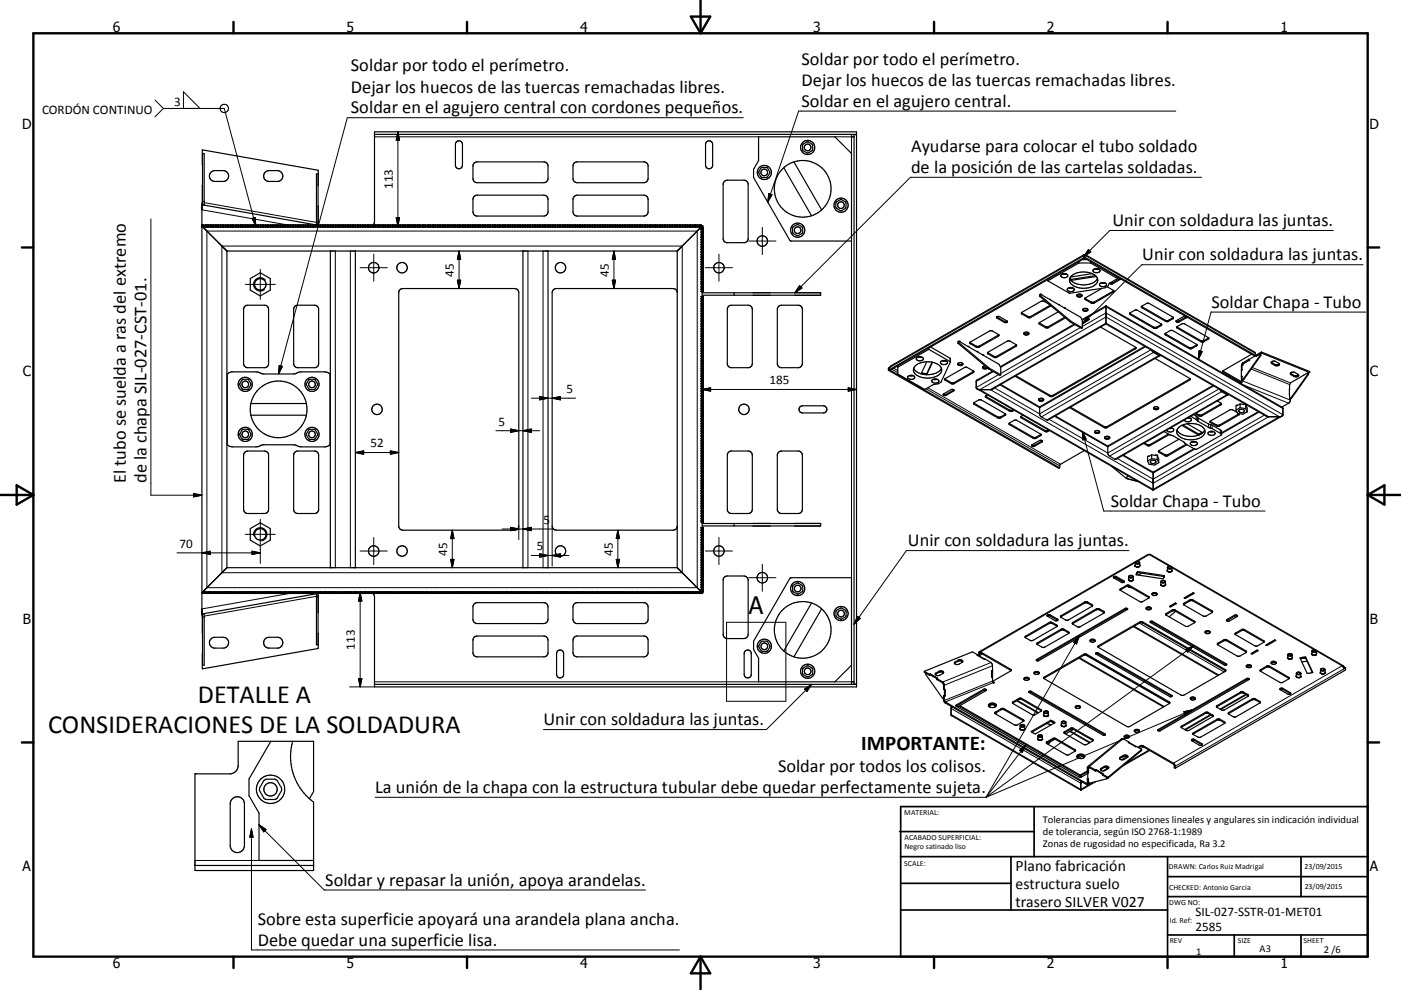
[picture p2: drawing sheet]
<svg xmlns="http://www.w3.org/2000/svg" width="420mm" height="297mm" viewBox="0 0 420 297" stroke-linecap="round" stroke-linejoin="round" font-family="sans-serif">
<defs><g id="words">
<g font-size="7.9">
<text x="59.3" y="210.8">DETALLE A</text>
<text x="14.4" y="219.9">CONSIDERACIONES DE LA SOLDADURA</text>
</g>
<text font-size="7.2" x="224.5" y="184.3">A</text>
<text font-size="6.3" x="258.2" y="225">IMPORTANTE:</text>
<g font-size="5.5">
<text x="105.2" y="21.4">Soldar por todo el perímetro.</text>
<text x="240.3" y="19.5">Soldar por todo el perímetro.</text>
<text x="105.2" y="27.8">Dejar los huecos de las tuercas remachadas libres.</text>
<text x="240.3" y="25.7">Dejar los huecos de las tuercas remachadas libres.</text>
<text x="105.2" y="34">Soldar en el agujero central con cordones pequeños.</text>
<text x="240.3" y="32.1">Soldar en el agujero central.</text>
<text x="273.1" y="45.6">Ayudarse para colocar el tubo soldado</text>
<text x="273.1" y="51.9">de la posición de las cartelas soldadas.</text>
<text x="333.5" y="67.9">Unir con soldadura las juntas.</text>
<text x="342.5" y="78.1">Unir con soldadura las juntas.</text>
<text x="363.2" y="92.4">Soldar Chapa - Tubo</text>
<text x="37.7" y="144.9" transform="rotate(-90 37.7 144.9)">El tubo se suelda a ras del extremo</text>
<text x="43.9" y="144.9" transform="rotate(-90 43.9 144.9)">de la chapa SIL-027-CST-01.</text>
<text x="333" y="152.1">Soldar Chapa - Tubo</text>
<text x="272.2" y="163.9">Unir con soldadura las juntas.</text>
<text x="162.9" y="217.6">Unir con soldadura las juntas.</text>
<text x="233.3" y="231.6">Soldar por todos los colisos.</text>
<text x="112.4" y="237.9">La unión de la chapa con la estructura tubular debe quedar perfectamente sujeta.</text>
<text x="97.5" y="265.7">Soldar y repasar la unión, apoya arandelas.</text>
<text x="77.3" y="277.4">Sobre esta superficie apoyará una arandela plana ancha.</text>
<text x="77.3" y="283.7">Debe quedar una superficie lisa.</text>
</g>
<g font-size="4.7">
<text x="304.5" y="261.2">Plano fabricación</text>
<text x="304.5" y="266.6">estructura suelo</text>
<text x="304.5" y="272">trasero SILVER V027</text>
</g>
<g font-size="4.2">
<text x="33.9" y="9.6">6</text>
<text x="103.9" y="9.6">5</text>
<text x="173.9" y="9.6">4</text>
<text x="243.8" y="9.6">3</text>
<text x="313.9" y="9.6">2</text>
<text x="383.9" y="9.6">1</text>
<text x="6.7" y="38.7">D</text>
<text x="410.5" y="38.7">D</text>
<text x="6.9" y="112.9">C</text>
<text x="410.7" y="112.9">C</text>
<text x="6.9" y="187.1">B</text>
<text x="410.7" y="187.1">B</text>
<text x="6.8" y="261.4">A</text>
<text x="410.7" y="261.4">A</text>
<text x="33.9" y="290.4">6</text>
<text x="103.9" y="290.4">5</text>
<text x="173.9" y="290.4">4</text>
<text x="243.8" y="290.4">3</text>
<text x="313.9" y="290.4">2</text>
<text x="383.9" y="290.4">1</text>
</g>
<g font-size="3.9">
<text x="12.6" y="34.1">CORDÓN CONTINUO</text>
<text x="52.2" y="31.8">3</text>
<text x="117.8" y="56.7" transform="rotate(-90 117.8 56.7)">113</text>
<text x="136.1" y="83" transform="rotate(-90 136.1 83)">45</text>
<text x="182.5" y="83" transform="rotate(-90 182.5 83)">45</text>
<text x="169.8" y="117.9">5</text>
<text x="230.7" y="115.3">185</text>
<text x="149.4" y="127.7">5</text>
<text x="111.1" y="134.2">52</text>
<text x="163" y="157.1">5</text>
<text x="53.8" y="164.3">70</text>
<text x="134" y="166.7" transform="rotate(-90 134 166.7)">45</text>
<text x="161" y="165.1">5</text>
<text x="183.7" y="166.7" transform="rotate(-90 183.7 166.7)">45</text>
<text x="106.4" y="194.9" transform="rotate(-90 106.4 194.9)">113</text>
<text x="358.4" y="274.9">SIL-027-SSTR-01-MET01</text>
<text x="358.4" y="279.4">2585</text>
</g>
<g font-size="3.1">
<text x="312.7" y="246.8">Tolerancias para dimensiones lineales y angulares sin indicación individual</text>
<text x="312.7" y="250.4">de tolerancia, según ISO 2768-1:1989</text>
<text x="312.7" y="254">Zonas de rugosidad no especificada, Ra 3.2</text>
<text x="358.6" y="286.5">1</text>
<text x="377.6" y="285.6">A3</text>
<text x="396.9" y="285.9">2 /6</text>
</g>
<g font-size="2.4">
<text x="271.1" y="244.4">MATERIAL:</text>
<text x="271.2" y="252">ACABADO SUPERFICIAL:</text>
<text x="271.2" y="254.7">Negro satinado liso</text>
<text x="271.1" y="259.7">SCALE:</text>
<text x="350.4" y="260.8">DRAWN: Carlos Ruiz Madrigal</text>
<text x="391.1" y="260.6">23/09/2015</text>
<text x="350.5" y="267">CHECKED: Antonio Garcia</text>
<text x="391.2" y="266.7">23/09/2015</text>
<text x="350.5" y="271.4">DWG NO:</text>
<text x="350.7" y="276.9">Id. Ref:</text>
<text x="350.7" y="282.8">REV</text>
<text x="371.1" y="282.9">SIZE</text>
<text x="390.8" y="283">SHEET</text>
</g>
</g></defs>
<g fill="none" stroke="#000" stroke-width=".36">
<path d="M60.7 55.7l-.2 5.7M60.7 49.4v-4.4l34.7 6.1v4.5M63.3 51.6l.8-.4h2.8a1.62 1.62 0 0 1 1.6 1.6 1.62 1.62 0 0 1-1.6 1.6h-2.5a1.61 1.61 0 0 1-1.5-1 1.61 1.61 0 0 1 .4-1.8zM79.6 51.6l.8-.4h2.8a1.62 1.62 0 0 1 1.6 1.6 1.62 1.62 0 0 1-1.6 1.6h-2.5a1.62 1.62 0 0 1-1.6-1 1.62 1.62 0 0 1 .5-1.8zM112.3 40.3h144.5v-.8h-144.5v27.1a1.26 1.26 0 0 1-1.3 1.2M136.9 42.5a1.06 1.06 0 0 1 1.2-.2 1.06 1.06 0 0 1 .5 1v6.3a1.06 1.06 0 0 1-1 1 1.06 1.06 0 0 1-1.1-1v-6.3zM142.2 48.9l.8-.3h20a1.26 1.26 0 0 1 1.3 1.2v3.8a1.3 1.3 0 0 1-1.3 1.2h-20a1.26 1.26 0 0 1-1.2-1.2v-3.8zM142.2 58.9l.8-.3h20a1.3 1.3 0 0 1 1.3 1.2v3.8a1.3 1.3 0 0 1-1.3 1.2h-20a1.26 1.26 0 0 1-1.2-1.2v-3.8zM172.1 48.9l.9-.3h20.1a1.26 1.26 0 0 1 1.2 1.2v3.8a1.32 1.32 0 0 1-1.2 1.2h-20.1a1.26 1.26 0 0 1-1.2-1.2v-3.8zM172.1 58.9l.9-.3h20.1a1.31 1.31 0 0 1 1.2 1.2v3.8a1.31 1.31 0 0 1-1.2 1.2h-20.1a1.26 1.26 0 0 1-1.2-1.2v-3.8zM211.8 42.7a1.07 1.07 0 0 1 1.1-.4 1.07 1.07 0 0 1 .8 1v6.3a1.07 1.07 0 0 1-1.1 1 1.07 1.07 0 0 1-1.1-1v-6.3zM217.2 54.4l.9-.3h5a1.3 1.3 0 0 1 1.2 1.2l-.1 16.7-.9 .8h-5.5l-.6-.4-.4-.6v-16.7z"/>
<path d="M227.4 41h22.9l5 5.1v26.2l-18.4-.1-11-18.9v-2.5l1.5-2.6zM235 50.3l8.3 14.4M238 48.6l8.3 14.4M255.3 40.3v.7h.8M256.1 40.4h.7v164.8h-.7zM60.5 61.4v1.5M60.5 61.4l-.1 122M60.5 61.4l34.8 6.2M60.6 61.3l-.1 .1M60.7 60.4h.5M61.2 61.4l-.5 .1v-15.4h.5v15.4M68 75.3v95l-7.4 7.5h149.9"/>
<path d="M68 75.3h135M94.9 67.5v-15.3h.5v15.6M94.9 66.6h.5M95.3 67.6h.1M95.3 67.6l-.1 .2M95.4 61.8v5.3M99 75.3v95M106.5 75.3v95M156.8 75.3v95M164.3 75.3v95M203 75.3v95M203.1 75.2v.1"/>
<path d="M210.5 67.8l-7.5 7.5M210.5 67.8v110M210.5 67.8h-149.9l7.4 7.5M237.8 68.1l1.1-.7 1.6 .7 .2 .3-.2 1.6-1.4 .7-1.3-.7-.2-.3zM323.4 78.9l-9.2 5.4M323.4 78.5v.4M323.4 78.9h3.6M324.5 77.9h1.4M324.8 76.5l-.1 .4 .2-.2M324.8 76.5l.4 .1M324.8 76.5l-57.8 33.3-.4 .5M324.9 76.7v.1"/>
<path d="M324.9 77.3l.3 .2M324.9 77.3l-58.3 33.6M324.9 77.3l51.1 29.4 .3-.1M325.2 77.4v.1M325.2 77.5l-58.3 33.6-.3-.2M325.2 76.6l-.3 .1v.6M325.2 77.2l-.3 .1M325.2 76.6v.6M325.2 77.2l51.1 29.4M325.6 76.5l.1 .4-.5-.3M325.6 76.5l50.6 29.1 .1 1M325.6 76.5l-.4 .1"/>
<path d="M327 78.5v.4M327 78.9l8.1 4.7M73.4 91.9l.9-.3h5a1.21 1.21 0 0 1 1.2 1.2v16.3a1.26 1.26 0 0 1-1.2 1.2h-5a1.31 1.31 0 0 1-1.3-1.2v-16.3zM75 83.6l3-1.8 3 1.8v3.4l-3 1.8-3-1.8zM88.4 91.9l.9-.3h5a1.21 1.21 0 0 1 1.2 1.2v16.3a1.26 1.26 0 0 1-1.2 1.2h-5a1.26 1.26 0 0 1-1.3-1.2v-16.3zM119.9 86.9l.9-.3h33.5a1.21 1.21 0 0 1 1.2 1.2v70a1.21 1.21 0 0 1-1.2 1.3h-33.5a1.21 1.21 0 0 1-1.3-1.3v-70zM203 87.8a1.21 1.21 0 0 0-1.2-1.2h-35a1.22 1.22 0 0 0-1.3 1.2v70a1.22 1.22 0 0 0 1.3 1.3h35a1.21 1.21 0 0 0 1.2-1.3M210.5 87.8h35.5v.8h-35.5M218.4 91.9l.9-.3h5a1.21 1.21 0 0 1 1.2 1.2v16.3a1.26 1.26 0 0 1-1.2 1.2h-5a1.26 1.26 0 0 1-1.2-1.2v-16.3zM220.1 87.8v.8M225.8 87.8h.1M225.8 88.6h.1"/>
<path d="M230.8 87.8h.1M230.8 88.6h.1M233.4 91.9l.9-.3h5a1.26 1.26 0 0 1 1.3 1.2v16.3a1.3 1.3 0 0 1-1.3 1.2h-5a1.3 1.3 0 0 1-1.3-1.2v-16.3zM238.3 87.8h.1M238.3 88.6h.1M245.8 87.8h.1M245.8 88.6h.1M298.8 95.1l.7-.2 2.5 1.5a.48 .48 0 0 1-.3 .5 .48 .48 0 0 1-.6-.2l-2.2-1.3zM298.8 95.1l2.3 1.3 .9-.1M307 99.9a1.09 1.09 0 0 0 1.4 0M307 99.9a.87 .87 0 0 1 1.5 .3 .88 .88 0 0 1-1.6-.2zM311.7 88.9l9.2 7.7"/>
<path d="M311.9 88.3l-.2 .1v.5M311.9 88.3l12.1 6.9 .5 .9v2.3M311.9 88.7l-.2 .2M311.9 88.3v.4M311.9 88.7l9.2 7.7M314.2 83.9v.4M314.6 91.3l-1.6-.9-.6-.1-6 3.4-.2 .4 2.1 1.2h.6l5.9-3.4 .2-.3M314.9 91.5l-6 3.5h-.6l-2.1-1.2M317.3 93.6l-5.7 3.2M318.1 82.5a1.24 1.24 0 0 1 2 .3 1.17 1.17 0 0 1-1.1 .5 1.17 1.17 0 0 1-1-.7zM318.5 82.2h1.2M318.7 82.1h.8"/>
<path d="M319.2 95.2l-5 2.8h-.7l-1.9-1.1M319.4 95.4l-5.2 3-.7-.1-1.8-1-.1-.5M320 86.6a1.27 1.27 0 0 1 2.1 .3 1.18 1.18 0 0 1-1.1 .6 1.18 1.18 0 0 1-1-.8zM320.4 86.4h1.2M320.7 86.3h.7M320.8 83.4l.3 .4M320.9 96.6l3.3 1.9 .3-.1M321.1 83.8v.3M321.1 96.4l-.2 .2M321.1 96.4l3.4 2M321.1 82.9a5.9 5.9 0 0 1 7.7 .2 1.85 1.85 0 0 1-1.3 2.9 5.9 5.9 0 0 1-6.6-1.1l-.2-1.2zM322.1 97.3l-22.2 12.7"/>
<path d="M322.9 88.5a.75 .75 0 0 0 .7 .6 .75 .75 0 0 0 .8-.6M322.9 88.5a1.06 1.06 0 0 1 1.5 0M322.9 88.5a1.09 1.09 0 0 0 1.5 0M324.6 92.8a1.02 1.02 0 0 0 1.5 0M324.8 92.7a.74 .74 0 0 1 .8-.2 .74 .74 0 0 1 .5 .7 .81 .81 0 0 1-.8 .2 .81 .81 0 0 1-.6-.6zM327.5 82.1l-6.5 1M327.8 81a1.28 1.28 0 0 1 2 .3 1.17 1.17 0 0 1-1.1 .5 1.17 1.17 0 0 1-1-.7zM328.1 80.7h1.2M328.4 82.7l-7.3 1.1M328.7 83l-7.6 1.1M328.8 80.6h.2M329 80.6h.1"/>
<path d="M329 83.5a5.2 5.2 0 0 1-5.8 1.8 3.4 3.4 0 0 1-2.5-1.8l.4 .6M329.7 85.1a1.25 1.25 0 0 1 2 .3 1.16 1.16 0 0 1-1.1 .6 1.16 1.16 0 0 1-1-.8zM330 98.1l10.4 6 .2 .4-25.2 14.5-.6-.1-10.5-6M330.1 84.9h1.2M330.3 84.8h.7M330.4 86.5l-5.1 3M331.6 97.2l-34.1 19.6-3.7 .1-1-.4v-2.3l4.8-2.8M331.6 91.8v5.4M331.6 91.8l-7.2 4.1M331.6 97.2l48 27.6 .6 .2 4-.1 .4-.5v-1.8l-.3-.5M331.6 91.8l52.7 30.3M331.9 86l2 1.2"/>
<path d="M333.9 87.2l-.1 .4-6 3.4-.6-.1-1.8-1-.1-.4M333.9 87.2l-6.1 3.5-.6-.1-1.9-1.1M335.1 83.6l-2.6 1.4-.3 .9-.9 .5-10.5 1.6-6.6-3.7M335.1 83.2v.4M335.4 83.3l-.3 .1M335.8 83.6l-2.2 1.2h-.8M335.9 83.7l-2.3 1.4-.7 .1-.2-.3M338.7 94l7.3 4.2 .8-.1 1.4-.8M338.7 93.9l1.6-.9h.6l7.3 4.2 .1 .3-1.5 1h-.9l-7.1-4.1zM342.2 91.9l7.4 4.3h.6l1.5-.9M342.3 91.9l1.5-.9 .8 .1 7 4 .2 .4-1.6 1h-.6l-7.2-4.2zM351.8 95.2l-.1 .1"/>
<path d="M352.8 98l7.4 4.3 .7-.1 1.5-.8M352.9 98l1.5-.9h.6l7.2 4.2 .2 .3-1.5 .9h-.9l-7-4zM355.3 94.8l-2.7 1.4M355.7 95l-2.2 1.3-.9-.1M355.8 95.1l-2.3 1.5a.5 .5 0 0 1-.6 .1 .5 .5 0 0 1-.3-.5M68.1 112.2l1-.5 .7-.1h6.9l2.5 .6h8.7l2.4-.6h7l1.3 .4 .3 .2v21.2l-.9 .6-.7 .1h-7l-2.4-.7h-8.7l-2.5 .7h-6.9l-1.4-.4-.3-.3zM266.3 111.1l51.1 29.4 .3-.2M266.6 110.3h.1M266.6 110.9l51.1 29.4M266.6 110.3l-.3 .2v.6M266.6 110.3v.6M266.6 110.9l-.3 .2"/>
<path d="M272.6 112.7h1.2M272.8 112.6h.8M272.8 112.6a.61 .61 0 0 0-.7 .6 .61 .61 0 0 0 .8 .6 .8 .8 0 0 0 .9 0 .8 .8 0 0 0 .3-.9l-.5-.3M273.9 110.5a4.1 4.1 0 0 0 3.9 1.9M274.5 109.7a5.9 5.9 0 0 1 7.6 .5 2.18 2.18 0 0 1-2 2.9 5.1 5.1 0 0 1-6.2-1.7v-.9zM274.9 107.3a1.18 1.18 0 0 1 1.9 .5 1.24 1.24 0 0 1-2.1-.2zM275.2 107.1h1.2M275.7 107l.3 .1M276 107v.1M276.3 111.9l1.5 .2M277.8 108.5l-1.6 3.6 1.6 .3M277.8 112.1v.3"/>
<path d="M278.5 104.8l6.4 3.8M278.5 104.8l-9.3 5.4M278.5 104.4v.4M279 104.1l5.9 3.4v1.1l-2.8 6.1-.9 .5-1.4 .2-2.5 1.4-8.1-4.6v-2.4M279.5 108.7l-1.7 3.4M279.6 108.7l-1.8 3.7M279.8 113.8h1.2M280 113.7l.1 .1M280.1 113.7a.61 .61 0 0 0-.7 .7 .61 .61 0 0 0 .7 .5 .8 .8 0 0 0 1 0 .8 .8 0 0 0 .3-.9l-.4-.2M280.1 113.7l.9 .1M280.8 113.7l-.7 .1M282.2 110.5a4.4 4.4 0 0 1-4.4 1.9"/>
<path d="M282.4 108.3h1.2M282.4 108.2a.58 .58 0 0 0-.4 .7 .58 .58 0 0 0 .7 .5 .79 .79 0 0 0 1-.1 .79 .79 0 0 0 .2-.8l-.3-.2M282.7 108.2h.7M282.7 108.2h-.3M283.3 113.7h.1M283.3 113.6l6-3.4h.6l2.1 1.2-.2 .4-6 3.4-.6-.1-1.8-1zM283.4 108.2l.2 .1M286 117l-2.3 1.3-.9-.1M286 117l-.9-.1-2.3 1.3M286 117l-.1 .3-2.2 1.3a.5 .5 0 0 1-.6 .1 .5 .5 0 0 1-.3-.5M287.2 109.1a.77 .77 0 0 1 .8-.4 .77 .77 0 0 1 .6 .8 .84 .84 0 0 1-1.4-.4zM287.2 109.1a1.02 1.02 0 0 0 1.4 0"/>
<path d="M287.2 103l9.2 7.7M287.5 102.4l12 6.9 .5 .9v2.3M287.5 102.4l-.3 .1v.5M287.5 102.8l-.3 .2M287.5 102.4v.4M287.5 102.8l9.2 7.7M290.8 102.7l6-3.5h.6l2.1 1.3-.2 .3-6 3.4-.6-.1-1.8-1zM291.9 111.4l-6 3.4h-.7l-1.9-1.1M293 116.7l52.7 30.4M294.6 110.1a1.09 1.09 0 0 0 1.3 .2M295.4 109.8a.53 .53 0 0 0-.8 .5 .53 .53 0 0 0 .8 .4l.7-.3M295.5 118.9l7.3 4.2 1-.2"/>
<path d="M296.1 118.5l-.6 .3v.4l7.2 4.1 .7 .1 .6-.3M296.1 105.7l6.1-3.4 .6 .1 2 1.2-6.1 3.7h-.6l-1.9-1.1zM296.4 110.7l3.3 1.9 .3-.1M296.7 110.5l-.3 .2M296.7 110.5l3.3 2M299.4 100.4l-6.1 3.5-.6-.1-1.9-1.1M300 115.3l11.7 6.8M304.7 103.5l-6.1 3.5-.6-.1-1.9-1.1M311.4 119.8a1.02 1.02 0 0 0 1.5 0M311.4 119.8a.75 .75 0 0 1 .9-.4 .75 .75 0 0 1 .5 .7 .81 .81 0 0 1-1.4-.3zM340.5 104.2l-25.1 14.5-.6-.1-10.2-5.9M343.2 103.9l-31.4 18.1v2.7l2.4 1.3 33.6-19.3"/>
<path d="M345.3 105.1l.5 .6 1.6 1h.4M345.7 105.3l1.9 1.1M346.3 107.5l10.5 6.1M347.9 106.6l-.1 .1M349.3 100.1l7.3 4.2h.7l1.5-.9M349.3 100.1l1.6-1h.6l7.2 4.2 .2 .3-1.5 1h-.8l-7.2-4.1zM356.8 113.6l-.1 .4-25 14.4-.7-.1-10.3-6M356.8 113.6l-25.1 14.5-.7-.1-10.1-5.8M363.7 115.6l-31.4 18.1-.2 2.2 .3 .7 2.2 1.2 33.6-19.4M365.7 116.8l.5 .7 1.7 1 .4-.2M366.1 117l1.9 1.1M366.6 111.3h.1"/>
<path d="M366.7 111.3l5.4 3.1v.3M371.9 115h.1M372.1 114.7l-.2 .3M372.1 114.8l-.2 .2M372.2 113l.2-.1v1.1M372.2 113l.1 .1M372.4 114l-.3 1.1M372.4 113l-.2 .1-.1 1.7M372.4 111l-.1 .1M372.4 111l-.2 .2v1.8M372.6 108.8l-.4 .8v1.6M372.6 109.2l-.2 .5"/>
<path d="M372.6 108.8v.4M372.7 113.7l.2 .2M372.7 113.7l-.3 .3M372.9 113.9l-.3 .1M374.4 107.8l.1 .1M374.4 107.8v.3l-1.8 1.1M374.4 107.8l-1.8 1M374.5 107.9v.2l-1.8 1-.3 .6v1.3M375.2 106.3l-8.6 5 .2 .4 5.3 3M376.6 106.6l-2.1 1.3M376.6 106.6h.1M377.8 106.6l.2 .1"/>
<path d="M377.8 106.6l-5.1 7.1M377.8 106.6v-.4l.2 .5M378 106.7l-5.1 7.2M378.2 105.6l-1.6 .9v.4M378.2 105.9l-1.6 1v-.3M378.2 105.6v.3M378.2 105.6l14.4 5.9v.3M378.2 105.9l14.4 5.9M381.1 108.6l1.5 .8 1-.2M381.2 108.5l.9-.2 1.3 .7a.49 .49 0 0 1 .1 .7 .49 .49 0 0 1-.7 .1l-1.5-.7-.2-.3zM386.6 116.7h.1M386.6 118.6v.1"/>
<path d="M386.6 116.7v.1M386.6 118.6h.1M386.9 119.7l-.5 1.2-2.1 1.2M386.9 111.9l1.1 .7a1.14 1.14 0 0 0 1.3-.1M387 111.9l.9-.3 1.2 .7a.43 .43 0 0 1 .2 .5 .43 .43 0 0 1-.5 .3l-.6-.1-1.1-.6-.2-.2zM387 119.5l.2 .1M387 119.5l-.4 .2M387.2 119.6l-.6 .1M388.7 113.8l-1.7 1-.4 .6v4.3M390.9 112.6l-2.2 1.3M392.1 112.3l.1 .1M392.1 112.3l-5.1 7.2"/>
<path d="M392.1 111.9l.1 .1M392.1 111.9v.4M392.1 111.9l-1.3 .7M392.2 112.4l-5 7.2M392.2 112v.4M392.6 111.8l-.4 .2M73.2 135.9l1.1-.6h5a1.26 1.26 0 0 1 1.2 1.3v16.2a1.21 1.21 0 0 1-1.2 1.3h-5a1.26 1.26 0 0 1-1.3-1.3v-16.2zM75.2 124.6h16.7M75.2 121.1h16.7M75.2 121l-.2 1.5 .2 2.1M75.2 121a8.5 8.5 0 0 1 13.1-5.2 8.5 8.5 0 0 1 0 14.1 8.5 8.5 0 0 1-13.1-5.3M88.4 135.7l.9-.4h5a1.26 1.26 0 0 1 1.2 1.3v16.2a1.21 1.21 0 0 1-1.2 1.3h-5a1.21 1.21 0 0 1-1.3-1.3v-16.2z"/>
<path d="M218.4 135.7l.9-.4h5a1.26 1.26 0 0 1 1.2 1.3v16.2a1.21 1.21 0 0 1-1.2 1.3h-5a1.21 1.21 0 0 1-1.2-1.3v-16.2zM233.4 135.7l.9-.4h5a1.3 1.3 0 0 1 1.3 1.3v16.2a1.26 1.26 0 0 1-1.3 1.3h-5a1.26 1.26 0 0 1-1.3-1.3v-16.2zM239.9 122l.7-.3h6.3a1.07 1.07 0 0 1 1 1.1 1.07 1.07 0 0 1-1 1.1h-6.3a1.08 1.08 0 0 1-1-.7 1.08 1.08 0 0 1 .3-1.2zM292 120.9l7.3 4.2h.6l1.6-.9M292 120.9l1.5-.9h.6l7.2 4.1 .2 .3-1.5 1h-.9l-7-4.1zM302.5 127l7.5 4.3 .6-.1 1.5-.9M302.6 127l1.5-.9h.7l7.1 4.1 .2 .4-1.6 .9h-.8l-7-4.1zM306.1 125l7.2 4.1 .6 .1 .5-.2M306.1 124.9l.1 .5 7.1 4 .6 .1 .7-.3M306.7 124.6l-.6 .3M312.5 132.2l-2.4 1.4-.7-.1M312.5 132.2l-.1 .4-2.2 1.3a.48 .48 0 0 1-.6 .1 .48 .48 0 0 1-.2-.5"/>
<path d="M312.5 132.2h-.9l-2.2 1.3M316.4 124.8l15.8 9.1M325.1 135.2l-7.1 4.1-.3 .3v.7M328.2 129.4a1.05 1.05 0 0 0 1.4 0M328.2 129.4a.75 .75 0 0 0 .7 .7 .75 .75 0 0 0 .8-.6M328.2 129.4a1 1 0 0 1 1.5 .1M331.2 131.2a.75 .75 0 0 0 .7 .6 .75 .75 0 0 0 .8-.6M331.2 131.2a1.02 1.02 0 0 1 1.5 0M331.2 131.2a1.03 1.03 0 0 0 1.5 0M333.2 139.9l4.4 3.6 .2-.1M336.8 136.5l8.9 5.2M344 138.3l.5 1 1.7 .2 1.2-.7"/>
<path d="M345 138.3a.97 .97 0 0 1 1.6 .4 .95 .95 0 0 1-.9 .4 .95 .95 0 0 1-.8-.7zM345.3 136.5l-1.3 .5v1.3M345.3 136.5h1.6M345.3 136.5v1.1M345.3 137.6l1.6 .3M345.3 137.6l-1.3 .7M345.9 122.3a.99 .99 0 0 0 1.4 0M345.9 122.3a.75 .75 0 0 0 .7 .6 .75 .75 0 0 0 .8-.6M345.9 122.3a1.06 1.06 0 0 1 1.5 0M346.9 136.5l.5 1.2v1.1M346.9 136.5v1.4M346.9 137.9l.5 .9"/>
<path d="M349 129.5l5.8 3 .7 .7 2.4 1.4 .8 .2 7.5-4.3M350.3 130.2l-5.6 3.2h-.6l-1-.5M350.6 130.4l-5.9 3.3h-.6l-1.2-.7M350.9 128.4h.3M351.2 128.4l-.4 .1M351.2 128.4l.2 .1M351.4 128.5a.54 .54 0 0 1 .5 .6 .54 .54 0 0 1-.6 .4 1.22 1.22 0 0 1-1.5-.5M351.4 128.5l-.8 .1M352.9 129a5 5 0 0 0 5.8 1.7l1.6-.7M353.4 128.2a6 6 0 0 1 7.6 .5 1.99 1.99 0 0 1-1.5 2.8 5.7 5.7 0 0 1-6.6-1.3l-.1-.9zM353.5 131.8l-6 3.4-.1 .4 1.9 1.1 .7 .1 5.9-3.4M354.3 127.6l5.1 2.9"/>
<path d="M354.6 127.5l4.8 2.7M355.6 133.3l-5.6 3.2h-.6l-2-1.2M355.9 127.1l4.7 2.7M356.2 125.3l.3 .1M356.5 125.4h-.4M356.5 125.4h.2M356.7 125.4a.59 .59 0 0 1 .5 .8 .59 .59 0 0 1-.9 .4l-.7-.1-.5-.5M356.7 125.4l-.8 .1M357 124.9l1.8 1 .4 .5 6.7 3.6 .3 .5M357.3 132.5h1.2M357.5 132.5h.1M357.6 132.5h-.2"/>
<path d="M357.6 132.5h.7M357.9 124.4l1.3 1 6.8 3.7 .2 1.4M358 134.6l-12.3 7.1M358.3 132.5h-.7M358.3 132.5a.61 .61 0 0 1 .7 .7 .61 .61 0 0 1-.9 .5 .72 .72 0 0 1-.9-.1 .72 .72 0 0 1 0-1l.2-.1M359.4 130.2v.3M360.3 130l-.9 .5M360.4 129.7l-1 .5M360.6 129.8l-.3 .2M361.2 129l-.6 .8M362.6 129.5h1.2M362.8 129.4l.1 .1"/>
<path d="M362.9 129.4a.61 .61 0 0 0-.7 .6 .61 .61 0 0 0 .8 .6 .79 .79 0 0 0 .9 0 .79 .79 0 0 0 .3-.9l-.4-.2M362.9 129.4h.7M363.6 129.4l-.7 .1M363.6 129.4l.2 .1M365 120.3l1.2 .7v.4l-6 3.4h-.7l-1.2-.7M366.2 121l-6 3.5h-.7l-.9-.5M370.6 123l.4 1 1.7 .3 1.2-.8M370.9 123.7l-1.4-.8h-.7l-6 3.5M371.4 124.1v.4l-6.1 3.4-.6-.1-1.7-1-.2-.4M371.5 124.1l-6 3.5-.8-.1-1.9-1.1M371.5 123a.97 .97 0 0 1 1.6 .4 .95 .95 0 0 1-.9 .4 .95 .95 0 0 1-.8-.6zM371.8 121.2l-1.2 .5v1.3"/>
<path d="M371.8 121.2h1.6M371.8 122.3l-1.2 .7M371.8 121.2v1.1M371.8 122.3l1.7 .3M373.5 121.3v1.3M373.5 122.6l.4 .9M373.5 121.3l.4 1.1v1.1M377.3 123.5l-11.1 6.4M384.3 124.8l-38.6 22.3M75 158.6l3-1.7 3 1.7v3.5l-3 1.7-3-1.7zM210.5 157.1h35.5v.7h-35.5M220.1 157.1v.7"/>
<path d="M225.8 157.8h5M225.8 157v.1M230.8 157v.1M238.3 157.8h7.5M238.3 157v.1M245.8 157v.1M337.8 143.5l3.3 .9M337.8 143.5l3.4 1M338.3 142.8l-.5 .3v.4M345.7 141.7v5.4M61 177.6v.5M61.5 177.6v.5"/>
<path d="M62 177.6v.5M62.5 177.6v.5M63 177.6v.5M63.5 177.6v.5M64 177.6v.5M64.5 177.6v.5M65 177.6v.5M65.5 177.6v.5M66 177.6v.5M66.5 177.6v.5M67 177.6v.5M67.5 177.6v.5"/>
<path d="M68 177.6v.5M68 170.3h135M68.5 177.6v.5M69 177.6v.5M69.5 177.6v.5M70 177.6v.5M70.5 177.6v.5M71 177.6v.5M71.5 177.6v.5M72 177.6v.5M72.5 177.6v.5M73 177.6v.5"/>
<path d="M73.5 177.6v.5M74 177.6v.5M74.5 177.6v.5M75 177.6v.5M75.5 177.6v.5M76 177.6v.5M76.5 177.6v.5M77 177.6v.5M77.5 177.6v.5M78 177.6v.5M78.5 177.6v.5M79 177.6v.5"/>
<path d="M79.5 177.6v.5M80 177.6v.5M80.5 177.6v.5M81 177.6v.5M81.5 177.6v.5M82 177.6v.5M82.5 177.6v.5M83 177.6v.5M83.5 177.6v.5M84 177.6v.5M84.5 177.6v.5M85 177.6v.5"/>
<path d="M85.5 177.6v.5M86 177.6v.5M86.5 177.6v.5M87 177.6v.5M87.5 177.6v.5M88 177.6v.5M88.5 177.6v.5M89 177.6v.5M89.5 177.6v.5M90 177.6v.5M90.5 177.6v.5M91 177.6v.5"/>
<path d="M91.5 177.6v.5M92 177.6v.5M92.5 177.6v.5M93 177.6v.5M93.5 177.6v.5M94 177.6v.5M94.5 177.6v.5M94.9 179.1h.5M95 177.6v.5M95.2 177.8l.1 .3M95.3 178.1l-34.8 6.1M95.3 178.1h.1"/>
<path d="M95.4 178.5v5.3M95.4 177.8v15.6h-.5v-15.3M95.5 177.6v.5M96 177.6v.5M96.5 177.6v.5M97 177.6v.5M97.5 177.6v.5M98 177.6v.5M98.5 177.6v.5M99 177.6v.5M99.5 177.6v.5M100 177.6v.5"/>
<path d="M100.5 177.6v.5M101 177.6v.5M101.5 177.6v.5M102 177.6v.5M102.5 177.6v.5M103 177.6v.5M103.5 177.6v.5M104 177.6v.5M104.5 177.6v.5M105 177.6v.5M105.5 177.6v.5M106 177.6v.5"/>
<path d="M106.5 177.6v.5M107 177.6v.5M107.5 177.6v.5M108 177.6v.5M108.5 177.6v.5M109 177.6v.5M109.5 177.6v.5M110 177.6v.5M110.5 177.6v.5M111 177.6v.5M111 177.8a1.26 1.26 0 0 1 1.3 1.3v27h144.5v-.8h-144.5M111.5 177.6v.5"/>
<path d="M112 177.6v.5M112.5 177.6v.5M113 177.6v.5M113.5 177.6v.5M114 177.6v.5M114.5 177.6v.5M115 177.6v.5M115.5 177.6v.5M116 177.6v.5M116.5 177.6v.5M117 177.6v.5M117.5 177.6v.5"/>
<path d="M118 177.6v.5M118.5 177.6v.5M119 177.6v.5M119.5 177.6v.5M120 177.6v.5M120.5 177.6v.5M121 177.6v.5M121.5 177.6v.5M122 177.6v.5M122.5 177.6v.5M123 177.6v.5M123.5 177.6v.5"/>
<path d="M124 177.6v.5M124.5 177.6v.5M125 177.6v.5M125.5 177.6v.5M126 177.6v.5M126.5 177.6v.5M127 177.6v.5M127.5 177.6v.5M128 177.6v.5M128.5 177.6v.5M129 177.6v.5M129.5 177.6v.5"/>
<path d="M130 177.6v.5M130.5 177.6v.5M131 177.6v.5M131.5 177.6v.5M132 177.6v.5M132.5 177.6v.5M133 177.6v.5M133.5 177.6v.5M134 177.6v.5M134.5 177.6v.5M135 177.6v.5M135.5 177.6v.5"/>
<path d="M136 177.6v.5M136.5 177.6v.5M137 177.6v.5M137.5 177.6v.5M138 177.6v.5M138.5 177.6v.5M139 177.6v.5M139.5 177.6v.5M140 177.6v.5M140.5 177.6v.5M141 177.6v.5M141.5 177.6v.5"/>
<path d="M142 177.6v.5M142.5 177.6v.5M143 177.6v.5M143.5 177.6v.5M144 177.6v.5M144.5 177.6v.5M145 177.6v.5M145.5 177.6v.5M146 177.6v.5M146.5 177.6v.5M147 177.6v.5M147.5 177.6v.5"/>
<path d="M148 177.6v.5M148.5 177.6v.5M149 177.6v.5M149.5 177.6v.5M150 177.6v.5M150.5 177.6v.5M151 177.6v.5M151.5 177.6v.5M152 177.6v.5M152.5 177.6v.5M153 177.6v.5M153.5 177.6v.5"/>
<path d="M154 177.6v.5M154.5 177.6v.5M155 177.6v.5M155.5 177.6v.5M156 177.6v.5M156.5 177.6v.5M157 177.6v.5M157.5 177.6v.5M158 177.6v.5M158.5 177.6v.5M159 177.6v.5M159.5 177.6v.5"/>
<path d="M160 177.6v.5M160.5 177.6v.5M161 177.6v.5M161.5 177.6v.5M162 177.6v.5M162.5 177.6v.5M163 177.6v.5M163.5 177.6v.5M164 177.6v.5M164.5 177.6v.5M165 177.6v.5M165.5 177.6v.5"/>
<path d="M166 177.6v.5M166.5 177.6v.5M167 177.6v.5M167.5 177.6v.5M168 177.6v.5M168.5 177.6v.5M169 177.6v.5M169.5 177.6v.5M170 177.6v.5M170.5 177.6v.5M171 177.6v.5M171.5 177.6v.5"/>
<path d="M172 177.6v.5M172.5 177.6v.5M173 177.6v.5M173.5 177.6v.5M174 177.6v.5M174.5 177.6v.5M175 177.6v.5M175.5 177.6v.5M176 177.6v.5M176.5 177.6v.5M177 177.6v.5M177.5 177.6v.5"/>
<path d="M178 177.6v.5M178.5 177.6v.5M179 177.6v.5M179.5 177.6v.5M180 177.6v.5M180.5 177.6v.5M181 177.6v.5M181.5 177.6v.5M182 177.6v.5M182.5 177.6v.5M183 177.6v.5M183.5 177.6v.5"/>
<path d="M184 177.6v.5M184.5 177.6v.5M185 177.6v.5M185.5 177.6v.5M186 177.6v.5M186.5 177.6v.5M187 177.6v.5M187.5 177.6v.5M188 177.6v.5M188.5 177.6v.5M189 177.6v.5M189.5 177.6v.5"/>
<path d="M190 177.6v.5M190.5 177.6v.5M191 177.6v.5M191.5 177.6v.5M192 177.6v.5M192.5 177.6v.5M193 177.6v.5M193.5 177.6v.5M194 177.6v.5M194.5 177.6v.5M195 177.6v.5M195.5 177.6v.5"/>
<path d="M196 177.6v.5M196.5 177.6v.5M197 177.6v.5M197.5 177.6v.5M198 177.6v.5M198.5 177.6v.5M199 177.6v.5M199.5 177.6v.5M200 177.6v.5M200.5 177.6v.5M201 177.6v.5M201.5 177.6v.5"/>
<path d="M202.1 177.6v.5M202.5 177.6v.5M203 170.3l7.5 7.4M203 177.6v.5M203.1 170.3v.1M203.5 177.6v.5M204 177.6v.5M204.5 177.6v.5M205 177.6v.5M205.5 177.6v.5M206 177.6v.5M206.5 177.6v.5"/>
<path d="M207 177.6v.5M207.5 177.6v.5M208 177.6v.5M208.6 177.6v.5M209 177.6v.5M209.5 177.6v.5M210.1 177.6v.5M210.5 177.7v.1M210.5 177.7v.4M210.5 177.6v.1M217.2 173.2l.9-.4h5a1.3 1.3 0 0 1 1.2 1.3v16.2a1.3 1.3 0 0 1-1.2 1.3l-5.3-.1-.6-.3-.4-.6v-16.8zM236.9 173.4l18.4-.1v26.3l-5 5h-22.9v-7.2l-1.5-2.6v-2.4z"/>
<path d="M237.8 175.6l1.2-.7h.3l1.4 1v1.3l-1.4 1h-.3l-1.4-1zM333.9 173.3a.48 .48 0 0 1 .2-.5 .48 .48 0 0 1 .6 .2l2.2 1.2 .1 .4M333.9 173.3l.1 .1M334 173.4l2.3 1.4 .6-.1M334.3 173.2l2.7 1.4M334.3 173.2l-.4 .2M334.3 173.2l-.3 .2M334.7 173.3l2.2 1.4M335.9 177.1l.1-.5 1.7-1 .6-.1 6.1 3.4 .1 .5M335.9 177.1l6.1 3.5 .6-.1 1.9-1.1M337 174.6l-.1 .1M337.9 175.9l-2.1 1.1"/>
<path d="M337.9 175.9h.6M337.9 175.9l.6 .3M338.3 173.9h.1M338.4 173.7l.1 .5 .8 .2 .5-.4v-.2M338.4 173v.9M338.4 173.9l.5 .3M338.4 173.9l.1 .2M338.5 175.9v.3M338.5 176.2l.8 .1M338.5 175.9l6 3.5M338.5 172.8a.67 .67 0 0 1 .7-.2 .67 .67 0 0 1 .5 .6 .72 .72 0 0 1-.7 .2 .72 .72 0 0 1-.6-.5zM338.7 172.8a.46 .46 0 0 1 .5-.1 .46 .46 0 0 1 .3 .5 .45 .45 0 0 1-.6 .1 .45 .45 0 0 1-.2-.5z"/>
<path d="M338.9 174.2l.2 .1M338.9 174.2h-.2M339.6 174.1l-.2 .2M339.6 174.1l-.7 .1M339.7 174.1h-.1M339.8 173.8l-.2 .3M339.8 173v.8M340.3 168.9a.65 .65 0 0 0 .8 .4 .65 .65 0 0 0 .5-.7 .9 .9 0 0 0-1.3 .1v1.1l.2 .2M340.3 169.6v.3M340.4 169.9l.1 .1M340.5 170l.9 .1M340.5 170l.2 .1"/>
<path d="M340.5 168.7a.44 .44 0 0 1 .6-.3 .44 .44 0 0 1 .3 .6 .47 .47 0 0 1-.6 .1 .47 .47 0 0 1-.3-.4zM341.1 171.8l-.4 .6M341.1 171.5v.3M341.1 171.5l-.5 .9 8.1 1.3 .3-.5M341.1 171.8l8 1.2M341.1 171.5l8 1.2v.3M341.6 169.9l-.6 .2M341.6 169.9v.1M341.7 168.8v.9M341.7 169.7l-.1 .3-.8 .2-.5-.5M341.7 169.7l-.1 .2M342.3 171.9l-1 .6"/>
<path d="M345.4 178.4a1.02 1.02 0 0 1 1.5 0M346.9 178.4v-.2a.8 .8 0 0 0-.8-.5 .8 .8 0 0 0-.7 .7M346.9 178.4a1.08 1.08 0 0 1-1.5 0M348 175.4v.1M348 174.5a.82 .82 0 0 1 1.4 0v.8M348 174.5a.84 .84 0 0 0 1.4 .1M348 175.3l.2 .3M348 175.3v.1M348 174.5v.8M348.1 175.6h.1M348.2 175.6l.7 .1M348.2 175.6l.2 .2"/>
<path d="M348.3 174.4a.44 .44 0 0 1 .5-.3 .44 .44 0 0 1 .3 .6 .48 .48 0 0 1-.5 .1 .48 .48 0 0 1-.3-.4zM348.8 173l.2 .2M348.9 175.7l.2 .1M348.9 175.7l-.2 .1M349.1 173l-.1 .2M349.4 175.4l-.1 .2M349.4 175.4l-.5 .3M349.4 175.4h.1M349.4 175.3v.1M349.5 175.3l-.2 .4-.8 .2-.5-.5M349.5 175.4h-.1M350 171.2l-.1 .2"/>
<path d="M350 170.3l.2 1.1M350 170.3a.77 .77 0 0 1 1.3 0v1M350 170.3a.83 .83 0 0 0 1.3 .1M350 171.1v.1M350 171.4h.2M350.2 171.4l.5 .2M350.2 171.4l.2 .2M350.2 170.2a.44 .44 0 0 1 .6-.2 .44 .44 0 0 1 .2 .5 .47 .47 0 0 1-.5 .1 .47 .47 0 0 1-.3-.4zM350.7 171.6h-.1M350.9 171.5l.2 .1M350.9 171.5l-.2 .1M351.3 171.4l-.4 .1"/>
<path d="M351.3 171.4v.1M351.3 171.3v.1M351.4 171.2l-.1 .1M351.4 171.2h.1M351.4 171.2l-.2 .3-.7 .2-.5-.5M357.7 177.9l-2.6 1.5M357.7 177.9l.3 .1M357.7 177.9l-2.7 1.5M357.7 177.9h.1M358 178l-2.7 1.6-.3-.2M60.4 183.4l.1 .8M60.4 183.4h.1"/>
<path d="M60.5 182.7v1.5M60.5 184.2l.2 5.7M60.5 184.2l.1 .1M60.7 185.2h.5M61.2 184.1v15.4h-.5v-15.3h.5M63.1 191.8l1-.6h2.8a1.62 1.62 0 0 1 1.6 1.6 1.62 1.62 0 0 1-1.6 1.6h-2.5a1.62 1.62 0 0 1-1.5-.9 1.62 1.62 0 0 1 .2-1.7zM79.4 191.8l1-.6h2.8a1.62 1.62 0 0 1 1.6 1.6 1.62 1.62 0 0 1-1.6 1.6h-2.5a1.64 1.64 0 0 1-1.5-.9 1.64 1.64 0 0 1 .2-1.7zM95.4 190.1v4.4l-34.7 6.2v-4.5M142.2 181.2l.8-.4h20a1.3 1.3 0 0 1 1.3 1.3v3.7a1.3 1.3 0 0 1-1.3 1.3h-20a1.26 1.26 0 0 1-1.2-1.3v-3.7zM142.2 191.2l.8-.4h20a1.3 1.3 0 0 1 1.3 1.3v3.7a1.26 1.26 0 0 1-1.3 1.3h-20a1.21 1.21 0 0 1-1.2-1.3v-3.7zM167.2 195.2a1.06 1.06 0 0 1 1.2-.1 1.06 1.06 0 0 1 .6 1v6.2a1.05 1.05 0 0 1-1.1 1.1 1.05 1.05 0 0 1-1-1.1v-6.2zM172.1 181.2l.9-.4h20.1a1.31 1.31 0 0 1 1.2 1.3v3.7a1.31 1.31 0 0 1-1.2 1.3h-20.1a1.26 1.26 0 0 1-1.2-1.3v-3.7z"/>
<path d="M172.1 191.2l.9-.4h20.1a1.32 1.32 0 0 1 1.2 1.3v3.7a1.26 1.26 0 0 1-1.2 1.3h-20.1a1.21 1.21 0 0 1-1.2-1.3v-3.7zM223.3 195.4a1.07 1.07 0 0 1 1.2-.3 1.07 1.07 0 0 1 .7 1v6.2a1.07 1.07 0 0 1-1 1.1 1.07 1.07 0 0 1-1.1-1.1v-6.2zM243.3 180.9l-8.3 14.4M246.3 182.7l-8.3 14.4M250.8 183.1l1.3-.7 1.4 .7 .2 .3-.2 1.7-1.2 .6-1.5-.6-.2-.4zM286.3 198.7l.9-.6a.84 .84 0 0 1 1.4 .4l-1.1 .7a.85 .85 0 0 1-1.3-.4zM288.6 198.6l-1-.3-1.4 .8M293 196.6l4.3 2.4 .3 .7v3.2l-.2 .1M293.1 196.5l-.2 .1 2.2 1.3 .3-.2M293.1 196.5v.1M293.1 196.5l-1.6-.9-14.4 5.8M293.6 195.5l50.6-29.2h.6l57.9 33.4"/>
<path d="M293.6 195.5l9.6 5.4-.2 .4-5.3 3.1M293.6 195.5l-.2 1 .3 .2M293.7 196.7l.2-.9 9.2 5.4M294.5 196.2l-.8 .5M307.4 190.9l7.3-4.2h.7l1.6 1.1-7.6 4.4-.6-.1-1.3-.8zM310.7 197.9l26.6-15.4a.35 .35 0 0 1 .5-.1 .35 .35 0 0 1 .2 .5l-26.6 15.3a.42 .42 0 0 1-.4 .1 .42 .42 0 0 1-.3-.4zM310.9 192.9l7.3-4.2 .8 .1 1.5 .9-.2 .4-7.2 4.1h-.6l-1.5-.8zM314 184.8l.1 .1M314 184.8a.47 .47 0 0 1 .3-.5 .47 .47 0 0 1 .5 .2l2.2 1.2 .1 .4M314 184.8l.7-.1 2.4 1.4M314.1 184.9l2.3 1.3 .7-.1M314.4 184.7l-.3 .2"/>
<path d="M316.8 187.8v.1M316.8 187.8l-1.5-.8h-.6l-7.3 4.2M316.8 187.9h.1M320.5 190l-1.5-.9-.8-.1-7.3 4.3M321.5 186.8l7.2-4.1h.9l1.5 1-7.4 4.4h-.6l-1.5-.8zM323.4 197.4l25.4 14.7M326.8 192.4a1.02 1.02 0 0 1 1.5 0M326.9 192a.89 .89 0 0 1 1.4 .3 .79 .79 0 0 1-.8 .4 .79 .79 0 0 1-.6-.7zM327.5 181.8l-1.6-.9h-.6l-7.3 4.2M327.6 181.7l-.2-.3-1.3-.8-.6-.1-7.4 4.2-.1 .5M327.6 181.7l-7.4 4.3h-.6l-1.6-.8M328.6 196.2h.6l22.1 12.7"/>
<path d="M328.6 196.2l-.1-.1a.42 .42 0 0 1 .3-.3 .42 .42 0 0 1 .4 .1l22.1 12.7v.3M328.6 196.2l22.1 12.8 .6-.1M329.2 194.1l12.5-7.2 .6-.1 25.2 14.5M329.2 193.8l12.5-7.2 .6-.1 25.2 14.7-12.5 7.3-.6 .1-25.1-14.4zM331 183.9l-1.5-1-.8 .1-7.2 4.2M338 182.9l-.7-.1-26.5 15.4M339.8 188l25.4 14.6M343.6 182.7a1.09 1.09 0 0 1 1.5 0M343.7 182.3a.82 .82 0 0 1 .8-.3 .82 .82 0 0 1 .6 .7 .78 .78 0 0 1-.8 .3 .78 .78 0 0 1-.6-.7zM344.9 186.7h.7l22.1 12.8M344.9 186.4h.7l22.1 12.8a.42 .42 0 0 1-.2 .4 .42 .42 0 0 1-.5-.1l-22.1-12.7zM349.5 184.5l1.9-1.2h.8l6 3.4"/>
<path d="M349.6 184.1l1.8-1.1h.8l5.9 3.3 .1 .4-1.9 1.2-.6 .1-6-3.4zM350.6 181.9l1.8-1 .3 .2-1.8 1zM352.4 180.9v.1M352.4 181l.3 .1M352.5 183.4l-2 1.6M354.8 181.4l2-1.1 .5-.1 6.2 3.5M354.9 181.1l1.9-1.1 .5-.1 6.1 3.4 .1 .3-1.9 1.2-.8 .1-5.8-3.4zM355.2 181.2l-.3 .2M361.3 189.8a1.02 1.02 0 0 1 1.5 0M361.5 189.4a.71 .71 0 0 1 .8-.2 .71 .71 0 0 1 .4 .7 .77 .77 0 0 1-.8 .2 .77 .77 0 0 1-.6-.6zM365 193.4l1.9-1.1 .6-.1 6.2 3.5M365 193.4l6.2 3.5 .6-.1 1.8-1.1"/>
<path d="M365 193.4l.1-.4 1.8-1 .6-.1 6.1 3.4v.4M367.8 185.9l2.3-1.3a.43 .43 0 0 1 .6-.2 .43 .43 0 0 1 .1 .6l-2.3 1.3a.43 .43 0 0 1-.5 .1 .43 .43 0 0 1-.2-.5zM370.3 190l1.9-1.1 .8-.1 5.9 3.4 .1 .4-2.1 1.2h-.6l-5.9-3.4zM370.4 190.3l1.8-1.1 .8-.1 5.9 3.4M370.4 190.3h-.1M370.9 184.9l-.7-.1-2.4 1.4M373.7 199.7a.81 .81 0 0 1 .9-.3 .81 .81 0 0 1 .6 .6 .79 .79 0 0 1-.9 .4 .79 .79 0 0 1-.6-.7zM374.4 199.7l-.6 .5M376.9 195.1l.2 .1M376.9 195.1l-1.8 1 .3 .1 1.7-1M378.9 192.5v.1M378.9 192.6h.1"/>
<path d="M379.5 193.5l2.7-1.5 .3 .2-2.7 1.5zM381.1 199a1.1 1.1 0 0 1 1.5 0M382.2 192h.1M382.2 192l.2 .2M382.6 199a1.06 1.06 0 0 1-1.5 0M382.6 199a.75 .75 0 0 0-.8-.6 .75 .75 0 0 0-.7 .6M386 197.3v.2M386.1 197.3l.2 .3M386.1 197.3h-.1M386.1 197.5l.2 .1M386.3 197.6h.1M386.3 196.3a.42 .42 0 0 1 .6-.2 .42 .42 0 0 1 .2 .6 .45 .45 0 0 1-.5 .1 .45 .45 0 0 1-.3-.5z"/>
<path d="M386.3 197.6l.1 .1M386.4 197.6l.5 .1M386.9 197.7h.1M386.9 197.7l-.2 .1M387 197.7h.1M387.3 197.5l-.2 .1M387.4 197.5l-.1 .1M387.4 197.4l-.1 .1M387.4 196.5a.81 .81 0 0 0-1.3-.1v.9M387.4 196.5a.79 .79 0 0 1-1.3 0M387.4 196.5v.9M387.4 197.3v.1"/>
<path d="M387.5 197.3h-.1M387.5 197.3l-.2 .4-.8 .1-.5-.5M389.7 197.4l1.7-.3 2.2 4.7-1.7 .2zM391.4 197.4l-1.5 .2M391.4 197.1v.3M391.4 197.4l2.1 4.4M391.9 198.5l-1.6 .1M393.3 196.2v.1M393.3 196.2l.2 .3M393.3 196.1v.1M393.3 196.4l.2 .1M393.5 196.5l.5 .1"/>
<path d="M393.5 196.5l.2 .1M393.5 195.2a.44 .44 0 0 1 .6-.2 .44 .44 0 0 1 .2 .5 .47 .47 0 0 1-.5 .2 .47 .47 0 0 1-.3-.5zM394 196.6l-.1 .1M394.2 196.6h.2M394.2 196.6h-.2M394.7 196.3l-.5 .3M394.7 196.3l-.1 .2M394.7 195.3a.83 .83 0 0 0-1.4 0v.9M394.7 195.3a.84 .84 0 0 1-1.4 .1M394.7 196.2v.1M394.7 195.3v.9M394.7 196.2h.1"/>
<path d="M394.7 196.2l-.1 .4-.8 .1-.5-.5M402.7 199.7l-.4 .1 .4 .4M402.7 199.7l.2 .4M256.1 204.6h-.8v.7M277.1 201.4v.3l1.6 .9M277.1 201.4l1.6 .9M277.5 201.9v.4l5.4 7.4M278.7 202.3v.3M278.7 202.6h.1M278.7 202.4l2.2 1.2M278.7 202.4v.2M278.9 202.2v.1"/>
<path d="M278.9 202.2l-.2 .1M278.9 202.2l2.2 1.3M278.9 202.3l2.2 1.2M278.9 202.3l-.2 .1M280.5 202l1-.6a.75 .75 0 0 1 .8-.2 .75 .75 0 0 1 .5 .8l-1 .6a.84 .84 0 0 1-1.4-.5zM280.9 203.6v.2M280.9 203.6v.3M280.9 203.6l1.8 1M280.9 203.9l1.8 1M280.9 203.6h.1M281.1 203.5l-.2 .1M282.6 204.9l.3 .4"/>
<path d="M282.7 204.6l.4 .8v1.6M282.7 204.9l.2 .5M282.7 204.6v.3M282.9 201.9a1.12 1.12 0 0 0-1.4-.2l-1.1 .7M282.9 210l.5 .9M282.9 210l.2 .2M282.9 205.4v1.4l.2 .2M282.9 208.7l.2 .2M282.9 208.7v1.3M283 208.6l.2 .2M283 208.6v.1M283 208.7h-.1"/>
<path d="M283.1 207l.3-.2v2M283.1 210.2l.3 .4M283.1 208.9v1.3M283.2 208.8h.2M283.2 206.9v1.9M283.4 208.8l-.3 .1M283.4 210.6v.3M283.4 210.6l42.4 24.5M283.4 210.9l42.4 24.5M285.4 212.1l-.3 .4v1.9l.3 .4 38.6 22.3M286.7 211.9h1.2M286.7 211.9l36.8 21.2h.7l1.9-1.1"/>
<path d="M287.9 211.7l35.8 20.7h.3l2-1.1M287.9 212v.1M287.9 211.7v.3M287.9 211.6l7.8-4.5a.44 .44 0 0 0-.3-.4 .44 .44 0 0 0-.5 .1l-8.2 4.7v.4M287.9 211.6v.1M287.9 212.1l35.8 20.6h.3M295.6 207.2l-.6-.1-8.3 4.8M296.4 211.7a1.5 1.5 0 0 1 2.3 0M296.5 211.2a1.37 1.37 0 0 1 2.2 .5 1.34 1.34 0 0 1-2.4-.2zM296.7 212.1a.79 .79 0 0 1 .8-.7 .79 .79 0 0 1 .8 .7M297.3 203h.1M297.4 201.2h.1"/>
<path d="M297.4 201.2v1.8M297.5 203l.1 .1M297.6 203.1v1.5l.3 .3 .3-.1-.5-.4M297.6 201.1l-.3 .1v2l.3-.1M297.6 201.1h.1M297.6 201.1l-.2 .1M297.7 204.4l.2 .5M298.3 214.1l6 3.4h.7l2-1.2M298.3 214.1l.1-.5 1.9-1h.6l5.9 3.3 .2 .4M298.3 214l2-1.1h.6l6 3.4M298.3 214v.1M298.7 213.8v.2"/>
<path d="M298.7 214h-.4M298.9 213.7l-.2 .3M303.6 211l1.9-1.1 .6-.1 6.1 3.5M303.6 210.7l1.9-1.1 .6-.1 6 3.4 .2 .3-2 1.2-.6 .1-6-3.4zM304.8 210.2l6.4 3.7M305.8 218.7v-.2l.2 .5M305.8 218.7h.1M305.8 217.7v.9M305.9 218.7l.7 .4M305.9 218.7v.2M305.9 217.5a.69 .69 0 0 1 .8-.2 .69 .69 0 0 1 .5 .6 .67 .67 0 0 1-.8 .3 .67 .67 0 0 1-.5-.7zM306.1 217.6a.46 .46 0 0 1 .6-.2 .46 .46 0 0 1 .2 .5 .46 .46 0 0 1-.5 .2 .46 .46 0 0 1-.3-.5z"/>
<path d="M307 218.9l-.2 .1M307 218.9l-.9 .1M307 203.8a1.02 1.02 0 0 1 1.5 0M307.2 218.8l-.2 .1M307.2 218.6l-.2 .3M307.2 218.6l.1 .2M307.2 217.7v.9M307.2 218.6l-.5 .5-.7-.1M308.5 203.8a.75 .75 0 0 0-.7-.6 .75 .75 0 0 0-.8 .6M308.5 203.8a1.01 1.01 0 0 1-1.5 0M308.5 207.4h.7l22.2 12.8a.42 .42 0 0 1-.3 .4 .42 .42 0 0 1-.4-.1l-22.1-12.7zM308.5 207.8l.7-.1 22.1 12.8"/>
<path d="M309.1 219.5l5.9-3.4 1.3 .7-5.9 3.4zM310 202.1a1.04 1.04 0 0 1 1.5 0M311.5 202a.75 .75 0 0 0-.7-.5 .75 .75 0 0 0-.8 .6M311.5 202a1.05 1.05 0 0 1-1.5 .1M312.9 214.6h.1M312.9 214.4l.1 .5 .8 .1 .5-.4M312.9 214.6v-1a.86 .86 0 0 1 1.4 0v1M312.9 213.7a.8 .8 0 0 0 1.4 0M312.9 214.4v.2M312.9 214.6l.7 .4M312.9 214.6l.1 .2M313 203.5l11.9-6.9 .6-.1 25.2 14.5"/>
<path d="M313 203.2l12.1-7h.6l25 14.6-12 7.1-.7 .1-24.9-14.4zM313.2 213.5a.47 .47 0 0 1 .5-.2 .47 .47 0 0 1 .3 .5 .47 .47 0 0 1-.5 .2 .47 .47 0 0 1-.3-.5zM313.8 217.1l1.3 .4M313.9 214.8l-.7 .1M314 214.8l-.1 .1M314.2 214.7l-.2 .1M314.3 214.6l-.1 .1M314.3 214.7l-.1 .1M314.3 214.5v.1M315 216.4l-5.6 3.2M315 216.1v.3M315 216.4l1.1 .5"/>
<path d="M318.2 217.5l.1 .4 .8 .2 .6-.4M318.2 217.5v.1M318.2 217.6l.1 .2M318.3 217.8v.1M318.3 217.8l.4 .1M318.5 216.6a.46 .46 0 0 1 .5-.2 .46 .46 0 0 1 .3 .5 .47 .47 0 0 1-.5 .1 .47 .47 0 0 1-.3-.4zM318.7 217.9l-.2 .1M318.7 217.9l.2 .1M319.1 219.9l2-1.2h.6l6 3.5M319.1 219.6l2-1.2h.6l5.9 3.4 .1 .4-1.9 1.2h-.7l-5.9-3.4zM319.4 217.8l-.2 .2M319.4 217.8l-.7 .1"/>
<path d="M319.6 217.7l-.2 .1M319.6 217.8h-.2M319.6 216.7a.8 .8 0 0 1-1.4 .1M319.6 216.7a.81 .81 0 0 0-1.4 0v.9M319.6 217.5v.1M319.6 217.6v.1M319.6 216.7v.9M319.6 217.6l.1 .1M319.6 217.6v.2M320.7 219.4l5.9 3.4M321.8 218.8l-2.4 1.4M322.4 212.3a1.04 1.04 0 0 1 1.5 0"/>
<path d="M322.4 211.9a.87 .87 0 0 1 1.5 .3 .81 .81 0 0 1-.8 .4 .81 .81 0 0 1-.7-.7zM340.1 219.4a1.03 1.03 0 0 1 1.5 0M340.1 219.1a.74 .74 0 0 1 .9-.4 .74 .74 0 0 1 .5 .8 .81 .81 0 0 1-.8 .2 .81 .81 0 0 1-.6-.6zM347.2 218.9l26.5-15.3a.37 .37 0 0 1 .5-.1 .37 .37 0 0 1 .2 .4l-26.5 15.3a.37 .37 0 0 1-.5 .1 .37 .37 0 0 1-.2-.4zM354.2 217.9l7.4-4.3 .6 .2 1.5 .9-.2 .3-7.2 4.2-.7-.1-1.4-.8zM356.9 209.7a1.11 1.11 0 0 1 1.5 0M357 209.3a.84 .84 0 0 1 1.4 .4 .78 .78 0 0 1-.9 .4 .78 .78 0 0 1-.6-.7zM357.7 219.9l7.3-4.2 .7 .1 1.6 1-7.6 4.4-1.9-.8zM363.1 214.5l-7.7 4.5M363.7 214.9l-1.5-.8-.7-.1-7.4 4.2M364.8 211.8l7.3-4.3h.6l1.6 1-.1 .4-7.2 4.1h-.8l-1.3-.8zM367.2 216.9l-1.5-.8-.7-.1-7.3 4.3"/>
<path d="M368.3 213.8l7.3-4.2 .8 .1 1.5 .9-.2 .3-7.4 4.2-.6-.1-1.3-.7zM368.3 214.1v.1M373.7 208.4l-7.7 4.5M373.7 200a1.06 1.06 0 0 1 1.4 0M374.3 208.8l-1.5-.9h-.7l-7.3 4.2M374.4 203.9h-.7l-26.5 15.3M377.8 210.8l-1.4-.8-.6-.1-7.5 4.2M377.8 201.3l1.9-1.1 .8-.1 5.9 3.4M377.9 200.9l1.8-1 .8-.1 5.8 3.4 .2 .3-1.9 1.2-.6 .1-6-3.4zM383.8 206.9l2.4 1.4 .7-.1M383.8 206.9a.48 .48 0 0 1 .3-.5 .48 .48 0 0 1 .5 .1l2.2 1.3 .1 .4M383.8 206.9l.7-.1 2.4 1.4"/>
<path d="M386.4 203.5l.1 .1M388.6 202.9h.1M388.6 202.9l.1 .2M388.7 202.8l.1 .5 .7 .1 .5-.5M388.7 202a.79 .79 0 0 1 1.3 0v.9l-.2 .3M388.7 202a.79 .79 0 0 0 1.3 .1M388.7 202.8l-.1 .1M388.7 202v.9M388.7 203.1v.1M388.7 203.1l.7 .2M388.9 201.9a.47 .47 0 0 1 .6-.2 .47 .47 0 0 1 .2 .5 .47 .47 0 0 1-.5 .1 .47 .47 0 0 1-.3-.4zM389.8 203.2l-.2 .1"/>
<path d="M389.8 203.2l-.9 .1M390 203.1l-.2 .1M390 202.8v.1M390 202.9l.1 .2M395.9 200.9a.8 .8 0 0 1 1.3 0v1M395.9 200.9a.8 .8 0 0 0 1.3 .1M395.9 201.8l.2 .2M395.9 201.7v.1M395.9 200.9v.9M395.9 202h.2M396.1 202l.1 .1M396.1 200.8a.44 .44 0 0 1 .6-.3 .44 .44 0 0 1 .2 .6 .46 .46 0 0 1-.5 .1 .46 .46 0 0 1-.3-.4z"/>
<path d="M396.2 202.1l.1 .1M396.2 202.1h.8M397.2 201.9l-.7 .3M397.2 201.9v.2M397.2 201.6l-.1 .5-.7 .1-.5-.4M397.2 201.9h.1M397.2 201.7v.2M402.7 200.2l.1 .1M402.8 200.3l.1 .4 .5-.3M402.8 200.3l.1 .1M402.9 200.4l.2-.2 .3 .2M402.9 200.1l-.2 .1"/>
<path d="M402.9 200.1l.2 .1M403.1 200.2l-.2 .2M403.1 200.2h.1M403.4 200.4v.6l-51.1 29.5M69.7 239.6a2.12 2.12 0 0 1 2.3-.4 2.12 2.12 0 0 1 1.3 2v12.5a2.13 2.13 0 0 1-2.1 2.1 2.13 2.13 0 0 1-2.2-2.1v-12.5l.3-1.1zM81.2 222.4l-6.5 11.3v5l3 5.2v14.2h16.3M87.7 222.4a17 17 0 0 0 6.3 18.2v20.6h-35.5v-29.1l10.4 .1a2.51 2.51 0 0 0 2.5-2.6v-7.2h22.6v15.1l-1.2 2.1M311.1 221.6l.2 .4 .7 .2 .6-.5M311.1 221.7h.1M311.2 221.6v.2M311.2 221.7v.1M311.2 221.8l.5 .2"/>
<path d="M311.2 221.8v.2M311.4 220.6a.46 .46 0 0 1 .6-.1 .46 .46 0 0 1 .2 .5 .45 .45 0 0 1-.5 .1 .45 .45 0 0 1-.3-.5zM311.7 222l.1 .1M311.7 222l-.3 .1M311.8 222.1h.1M312.3 221.9l-.5 .2M312.3 221.9l-.2 .2M312.5 221.9h-.2M312.5 220.8v.8M312.5 220.8a.83 .83 0 0 1-1.3 .1M312.5 220.8a.82 .82 0 0 0-1.3 0v.8M312.5 221.6l.1 .1"/>
<path d="M312.5 221.6l-.2 .3M312.6 221.7v.1M313.8 222.6l1.8-1.1h.8l5.9 3.4 .1 .3-1.9 1.2-.6 .1-6-3.4zM316.2 221.8l6.2 3.5M316.2 221.8l-.6 .1-1.9 1.1M316.2 221.8l-2.1 1.5M322.9 227.1a1.5 1.5 0 0 1 2.3 0M322.9 226.7a1.42 1.42 0 0 1 2.3 .3 1.33 1.33 0 0 1-2.3-.2zM323.2 227.4a.87 .87 0 0 1 .8-.7 .87 .87 0 0 1 .9 .5l-.1 .2M324 232.7v.5M324 234.4v2.7M325.8 235.1v.3"/>
<path d="M326 234.9l.3 .2M326 233.7v1.3l-.2 .1M326 231.6l-2 1.1M326 233.7l.3 .1M326.1 233.5l-.1 .2M326.1 233.6l.2 .1v1.1l.4 .2 5.1-1.3M326.1 231.8v1.8M326.2 235.3l-.4 .1M326.3 233.8l-.1 1.5M326.3 233.7v.1M326.3 231.8h.1M326.6 230.3l-.3 .2v1.3"/>
<path d="M326.6 230h-.4l-.2 .3v1.4l.3 .1M326.6 230l1.8 1M326.6 230v.3M326.6 230.3l1.8 1M326.7 235l-.5 .4M326.7 230.3l-.4 .2v1.3M328.4 231v.3M328.4 231.3h.1M328.4 231l2.1 1.3M328.5 234.5l-4.5 2.6M328.6 230.9v.1M328.6 230.9l-.2 .1"/>
<path d="M328.6 230.9l2.2 1.3-.2 .1M330 230.6l1-.6a.84 .84 0 0 1 1.4 .4l-1.1 .8a.83 .83 0 0 1-1.4-.5zM330.5 232.5h.1M330.5 232.3v.2M330.6 232.3v.3M330.6 232.3l1.6 .9M330.6 232.6l1.6 .9M330.6 232.3h-.1M330.6 232.5h-.1M331.3 220.5h.1M331.8 233.3v.4M332 233.4l-.2 .3"/>
<path d="M332.2 233.2v.3M332.3 230.3l-1 .8M332.3 230.4l.1 .1M332.3 230.4l-1.1-.2-1.2 .8M335.7 227.3l1.1-.6a.85 .85 0 0 1 1.3 .4l-1.1 .7a.75 .75 0 0 1-.8 .2 .75 .75 0 0 1-.5-.7zM336.5 227.1h.1M336.6 227.1h.1M337 226.9l-.4 .2M337.1 221.1a1.04 1.04 0 0 1 1.5 0M337.1 220.8a.85 .85 0 0 1 1.5 .3 .78 .78 0 0 1-.9 .4 .78 .78 0 0 1-.6-.7zM338.1 227.1l-1-.3-1.4 .8M338.5 222.6l-2.2-1-10.2 8.4"/>
<path d="M338.5 222.6l-.2 .2 4 2M338.5 222.6v.1M338.5 222.7l2.1 1.3M338.5 222.7l-.1 .1M341.1 224.2l.9-.5h.7l9.2 5.3 .4 .7v.8M341.4 224.3l.6-.3h.7l9.1 5.3 .3 1 .2 .2M342.3 224.8v.4l-10.1 8.3M342.3 224.8l-10.1 8.4M344.7 225.2l-8 4.6M357.3 221.9l.7-.1 2.4 1.4a.48 .48 0 0 1-.3 .5 .48 .48 0 0 1-.5-.1l-2.2-1.3zM357.3 222.2l.7-.1 2.4 1.4M58.5 259.6h35.5"/>
<circle cx="229.1" cy="51.7" r="1.66"/>
<circle cx="229.1" cy="51.7" r="1"/>
<circle cx="229.2" cy="51.7" r="2.13"/>
<circle cx="240.7" cy="56.7" r="8.5"/>
<circle cx="242.1" cy="44.2" r="1"/>
<circle cx="242.1" cy="44.2" r="1.66"/>
<circle cx="242.2" cy="44.2" r="2.12"/>
<circle cx="228.5" cy="72.3" r="1.58"/>
<circle cx="239.1" cy="69.1" r="1"/>
<circle cx="239.2" cy="69.1" r="2.12"/>
<circle cx="252.1" cy="61.6" r="1"/>
<circle cx="252.1" cy="61.6" r="1.67"/>
<circle cx="252.2" cy="61.6" r="2.12"/>
<circle cx="78" cy="85.3" r="1.73"/>
<circle cx="112" cy="80.3" r="1.57"/>
<circle cx="120.5" cy="80.3" r="1.56"/>
<circle cx="168" cy="80.3" r="1.56"/>
<circle cx="215.6" cy="80.3" r="1.56"/>
<circle cx="73.5" cy="115.3" r="2.12"/>
<circle cx="73.5" cy="115.3" r="1.01"/>
<circle cx="73.5" cy="115.3" r="1.66"/>
<circle cx="93.5" cy="115.3" r="1"/>
<circle cx="93.5" cy="115.3" r="2.12"/>
<circle cx="93.5" cy="115.3" r="1.66"/>
<circle cx="73.5" cy="130.3" r="2.12"/>
<circle cx="73.5" cy="130.3" r="1"/>
<circle cx="73.5" cy="130.3" r="1.66"/>
<circle cx="93.5" cy="130.3" r="1"/>
<circle cx="93.5" cy="130.3" r="2.13"/>
<circle cx="93.5" cy="130.3" r="1.66"/>
<circle cx="113" cy="122.8" r="1.56"/>
<circle cx="223" cy="122.8" r="1.56"/>
<circle cx="78" cy="160.3" r="1.73"/>
<circle cx="112" cy="165.3" r="1.57"/>
<circle cx="120.5" cy="165.3" r="1.56"/>
<circle cx="168" cy="165.3" r="1.56"/>
<circle cx="215.5" cy="165.3" r="1.56"/>
<circle cx="228.5" cy="173.3" r="1.58"/>
<circle cx="239.1" cy="176.6" r="1"/>
<circle cx="239.1" cy="176.6" r="2.12"/>
<circle cx="229.2" cy="193.9" r="1"/>
<circle cx="229.2" cy="193.9" r="1.66"/>
<circle cx="229.2" cy="193.9" r="2.13"/>
<circle cx="240.7" cy="189" r="8.5"/>
<circle cx="252.1" cy="184.1" r="1"/>
<circle cx="252.2" cy="184.1" r="2.13"/>
<circle cx="242.1" cy="201.4" r="1"/>
<circle cx="242.1" cy="201.4" r="1.67"/>
<circle cx="242.1" cy="201.4" r="2.12"/>
<circle cx="81.1" cy="236.8" r="3.3"/>
<circle cx="81.1" cy="236.8" r="4.2"/>
<circle cx="81.1" cy="236.8" r="2"/>
</g>
<g fill="#000">
<circle cx="210.5" cy="67.8" r=".18"/>
<circle cx="325.2" cy="76.6" r=".18"/>
<circle cx="312" cy="88.3" r=".18"/>
<circle cx="314.7" cy="89.8" r=".18"/>
<circle cx="317.4" cy="91.4" r=".18"/>
<circle cx="319.1" cy="92.4" r=".18"/>
<circle cx="287.6" cy="102.4" r=".18"/>
<circle cx="290.2" cy="103.9" r=".18"/>
<circle cx="292.9" cy="105.5" r=".18"/>
<circle cx="294.6" cy="106.5" r=".18"/>
<circle cx="374.4" cy="108.1" r=".18"/>
<circle cx="210.5" cy="177.8" r=".18"/>
</g>
<g fill="none" stroke="#000" stroke-width=".3">
<path d="M46.5 30l2.5 2.5M49 32.5h18.2l9.5 35.3M49 32.5l-2.5 2.5M55 32.5v-5l5 5M119.3 39.5v28.3M119.3 39.5l.5 2.6h-1zM222.9 35.3h-118.8l-20.6 76.9M352.5 33.3h-113.1l-9.2 27.3M112.3 41h115.1M230.5 58.1l.9 .3-1.2 2.2zM250.3 41h5v5.1M360.3 53.2h-87.4l-34.6 34.6"/>
<path d="M45.2 65.7v82.9h15.3M60.5 62.9l27.6 4.9M60.5 67.4l.2 .3-.2 .5M60.7 60.7h.1M61 67.4v.8M61.2 60.8l33.7 5.9M61.5 67.4v.8M62 69.3h147v107h-147zM62 67.4l.2 .3-.2 .5M62.5 67.4v.8M63 67.4v.8M63.5 67.4v.8"/>
<path d="M64 67.4v.8M64.5 67.4v.8M65 67.4l.2 .3-.2 .5M65.5 67.4l.2 .3-.2 .5M66 67.4v.8M66.5 73.8h138v98h-138zM66.6 67.4v.8M67 67.4l.2 .3-.2 .5M67.5 67.4v.8M68.1 67.4v.8M68.5 67.4l.2 .3-.2 .5M69 67.4v.8"/>
<path d="M69.5 67.4v.8M70 67.4v.8M70.5 67.4v.8M71.1 67.4v.8M71.5 67.4l.2 .3-.2 .5M72 67.4l.2 .3-.2 .5M72.5 67.4v.8M73.1 67.4v.8M73.5 67.4l.2 .3-.2 .5M74 67.4v.8M74.6 67.4v.8M75 67.4l.2 .3-.2 .5"/>
<path d="M75.5 67.4v.8M75.6 65.5l.9-.2 .2 2.5zM76.1 67.4v.8M76.5 67.4l.2 .3-.2 .5M77 67.4v.8M77.5 67.4v.8M78 67.4v.8M78.5 67.4v.8M79.1 67.4v.8M79.6 67.4v.8M80 67.4l.2 .3-.2 .5M80.5 67.4v.8"/>
<path d="M81.1 67.4v.8M81.5 67.4l.2 .3-.2 .5M82 67.4v.8M82.6 67.4v.8M83 67.4l.2 .3-.2 .5M83.5 67.4v.8M84.1 67.4v.8M84.5 67.4v.8M85 67.4v.8M85.6 67.4v.8M86.1 67.4v.8M86.5 67.4l.2 .3-.2 .5"/>
<path d="M87.1 67.4v.8M87.6 67.4v.8M88 67.4l.2 .3-.2 .5M88.6 67.4v.8M89.1 67.4v.8M89.5 67.4l.2 .3-.2 .5M90 67.4v.8M90.6 67.4v.8M91 67.4v.8M91.6 67.4v.8M92.1 67.4v.8M92.6 67.4v.8"/>
<path d="M93 67.4l.2 .3-.2 .5M93.6 67.4v.8M94.1 67.4v.8M94.5 67.4l.2 .3-.2 .5M95.1 67.4v.8M95.4 66.8h.1M95.6 67.4v.8M96 67.4l.2 .3-.2 .5M96.6 67.4v.8M97.1 67.4v.8M97.5 67.4l.2 .3-.2 .5M98 67.4l.2 .3-.2 .5"/>
<path d="M98.6 67.4v.8M99 67.4v.8M99.6 67.4v.8M100.1 67.4v.8M100.5 75.3v95M100.6 67.4v.8M101 67.4l.2 .3-.2 .5M101.6 67.4v.8M102.1 67.4v.8M102.5 67.4l.2 .3-.2 .5M103.1 67.4v.8M103.6 67.4v.8"/>
<path d="M104 67.4l.2 .3-.2 .5M104.6 67.4l.1 .3-.1 .5M105 75.3v95M105.1 67.4v.8M105.5 67.4v.8M106.1 67.4v.8M106.6 67.4v.8M107.1 67.4v.8M107.6 67.4l.1 .3-.1 .5M108.1 67.4v.8M108.6 67.4v.8M109.1 67.4l.1 .3-.1 .5"/>
<path d="M109.6 67.4v.8M110.1 67.4v.8M110.5 67.4l.2 .3-.2 .5M111.1 67.4v.8M111.6 67.4v.8M112.1 67.4v.8M112.1 76.2v8.2M112.6 67.4v.8M113.1 67.4v.8M113.6 67.4v.8M114.1 67.4l.1 .3-.1 .5M114.6 67.4v.8"/>
<path d="M115.1 67.4v.8M115.6 67.4l.1 .3-.1 .5M116.1 67.4v.8M116.6 67.4v.8M117.1 67.4l.1 .3-.1 .5M117.6 67.4v.8M118.1 67.4v.8M118.5 67.4l.2 .3-.2 .5M118.8 65.3h1l-.5 2.5zM119.1 67.4l.1 .3-.1 .5M119.6 67.4v.8M120.1 67.4v.8"/>
<path d="M120.6 67.4v.8M121.1 67.4v.8M121.6 67.4v.8M122.1 67.4l.1 .3-.1 .5M122.6 67.4v.8M123.1 67.4v.8M123.6 67.4l.1 .3-.1 .5M124.1 67.4v.8M124.6 67.4v.8M125.1 67.4l.1 .3-.1 .5M125.6 67.4l.1 .3-.1 .5M126.1 67.4v.8"/>
<path d="M126.6 67.4v.8M127.1 67.4v.8M127.6 67.4v.8M128.1 67.4v.8M128.6 67.4l.1 .3-.1 .5M129.1 67.4v.8M129.6 67.4v.8M130.1 67.4l.1 .3-.1 .5M130.6 67.4v.8M131.1 67.4v.8M131.6 67.4l.1 .3-.1 .5M132.1 67.4l.1 .3-.1 .5"/>
<path d="M132.6 67.4v.8M133.1 67.4v.8M133.6 67.4v.8M134.1 67.4v.8M134.6 67.4v.8M135.1 67.4l.1 .3-.1 .5M135.6 67.4v.8M136.1 67.4v.8M136.6 67.4l.1 .3-.1 .5M137.1 67.4v.8M137.6 67.4v.8M137.6 75.3l.5 2.5h-1z"/>
<path d="M137.6 75.3v11.3M138.1 67.4l.1 .3-.1 .5M138.6 67.4l.1 .3-.1 .5M139.1 67.4v.8M139.6 67.4v.8M140.1 67.4l.1 .3-.1 .5M140.6 67.4v.8M141.1 67.4v.8M141.6 67.4v.8M142.1 67.4v.8M142.6 67.4v.8M143.1 67.4l.1 .3-.1 .5"/>
<path d="M143.6 67.4v.8M144.1 67.4v.8M144.6 67.4l.1 .3-.1 .5M145.1 67.4l.1 .3-.1 .5M145.6 67.4v.8M146.1 67.4v.8M146.6 67.4l.1 .3-.1 .5M147.1 67.4v.8M147.6 67.4v.8M148.1 67.4v.8M148.6 67.4v.8M149.1 67.4v.8"/>
<path d="M149.6 67.4l.1 .3-.1 .5M150.1 67.4v.8M150.6 67.4v.8M151.1 67.4l.1 .3-.1 .5M151.6 67.4l.1 .3-.1 .5M152.1 67.4v.8M152.6 67.4l.1 .3-.1 .5M153.1 67.4l.1 .3-.1 .5M153.6 67.4v.8M154.1 67.4v.8M154.6 67.4v.8M155.1 67.4v.8"/>
<path d="M155.6 67.4v.8M156.1 67.4l.1 .3-.1 .5M156.6 67.4v.8M157.1 67.4v.8M157.6 67.4l.1 .3-.1 .5M158.1 67.4l.1 .3-.1 .5M158.3 75.3v95M158.6 67.4v.8M159.1 67.4l.1 .3-.1 .5M159.6 67.4l.1 .3-.1 .5M160.1 67.4v.8M160.6 67.4v.8"/>
<path d="M161.1 67.4l.1 .3-.1 .5M161.6 67.4v.8M162.1 67.4v.8M162.6 67.4v.8M162.8 75.3v95M163.1 67.4v.8M163.6 67.4v.8M164.1 67.4l.1 .3-.1 .5M164.6 67.4v.8M165.1 67.4v.8M165.6 67.4l.1 .3-.1 .5M166.1 67.4l.1 .3-.1 .5"/>
<path d="M166.6 67.4v.8M167.1 67.4v.8M167.6 67.4l.1 .3-.1 .5M168.1 67.4v.8M168.6 67.4v.8M169.1 67.4v.8M169.6 67.4v.8M170.1 67.4v.8M170.6 67.4l.1 .3-.1 .5M171.1 67.4v.8M171.6 67.4v.8M172.1 67.4l.1 .3-.1 .5"/>
<path d="M172.6 67.4l.1 .3-.1 .5M173.1 67.4v.8M173.6 67.4v.8M174.1 67.4l.1 .3-.1 .5M174.6 67.4v.8M175.1 67.4v.8M175.6 67.4v.8M176.1 67.4v.8M176.6 67.4v.8M177.1 67.4l.1 .3-.1 .5M177.6 67.4v.8M178.1 67.4v.8"/>
<path d="M178.6 67.4l.1 .3-.1 .5M179.1 67.4l.1 .3-.1 .5M179.6 67.4v.8M180.1 67.4v.8M180.6 67.4l.1 .3-.1 .5M181.1 67.4v.8M181.6 67.4v.8M182.1 67.4l.1 .3-.1 .5M182.6 67.4v.8M183.1 67.4v.8M183.6 67.4v.8M184.1 75.3v11.3"/>
<path d="M184.1 75.3l.4 2.5h-.9zM184.1 67.4v.8M184.6 67.4v.8M185.1 67.4l.1 .3-.1 .5M185.6 67.4l.1 .3-.1 .5M186.1 67.4v.8M186.6 67.4v.8M187.1 67.4l.1 .3-.1 .5M187.6 67.4v.8M188.1 67.4v.8M188.6 67.4l.1 .3-.1 .5M189.1 67.4v.8"/>
<path d="M189.6 67.4v.8M190.1 67.4v.8M190.6 67.4v.8M191.1 67.4v.8M191.6 67.4l.1 .3-.1 .5M192.1 67.4l.1 .3-.1 .5M192.6 67.4v.8M193.1 67.4v.8M193.6 67.4l.1 .3-.1 .5M194.1 67.4v.8M194.6 67.4v.8M195.1 67.4l.1 .3-.1 .5"/>
<path d="M195.6 67.4v.8M196.1 67.4v.8M196.6 67.4v.8M197.1 67.4v.8M197.6 67.4v.8M198.1 67.4l.1 .3-.1 .5M198.6 67.4l.1 .3-.1 .5M199.1 67.4v.8M199.6 67.4l.1 .3-.1 .5M200.1 67.4l.1 .3-.1 .5M200.6 67.4v.8M201.1 67.4v.8"/>
<path d="M201.6 67.4l.1 .3-.1 .5M202.1 67.4v.8M202.6 67.4v.8M203.1 67.4l.1 .3-.1 .5M203.6 67.4v.8M204.1 67.4v.8M204.6 67.4v.8M205.1 67.4l.2 .3-.2 .5M205.6 67.4v.8M206.1 67.4l.1 .3-.1 .5M206.6 67.4l.2 .3-.2 .5M207.1 67.4v.8"/>
<path d="M207.6 67.4v.8M208.1 67.4l.1 .3-.1 .5M208.6 67.4v.8M209.1 67.4v.8M209.6 67.4l.1 .3-.1 .5M210.1 67.4v.8M210.2 68.3h.7M210.2 68.8l.3 .2 .4-.2M210.2 69.3l.3 .2 .4-.2M210.2 69.8h.7M210.2 70.3h.7M210.2 70.8l.3 .2 .4-.2"/>
<path d="M210.2 71.3l.3 .2 .4-.2M210.2 71.8h.7M210.2 72.3h.7M210.2 72.8l.3 .2 .4-.2M210.2 73.3l.3 .2 .4-.2M210.2 73.8h.7M210.2 74.3h.7M210.2 74.8h.7M210.2 75.3h.7M210.2 75.9h.7M210.2 76.4h.7M210.2 76.8l.3 .2 .4-.2"/>
<path d="M210.2 77.3l.3 .2 .4-.2M210.2 77.9h.7M210.2 78.4h.7M210.2 78.8l.3 .2 .4-.2M210.2 79.4l.3 .1 .4-.1M210.2 79.9h.7M215.5 76.3v8.1M224.5 72.3h8.1M228.5 68.2v8.2M255.3 72.3v101M324.7 76.9l-57.8 33.3M325.7 76.6l-.2 .1"/>
<path d="M325.7 76.9l50.6 29.1M326.3 74.9l.7 .7-2.1 1.4zM399.7 69.1h-67l-7.8 7.9M408.7 79.4h-66.4l-17.8 17.8M73.5 85.3h9M78 80.8v9M79.6 84a2.01 2.01 0 0 0-2.9-.2 2.01 2.01 0 0 0-.2 2.8 2.01 2.01 0 0 0 2.8 .2M108 80.3h8.1M137.1 84.1h1l-.5 2.5zM183.6 84.1h.9l-.4 2.5zM210.2 80.4h.7M210.2 80.9l.3 .1 .4-.1"/>
<path d="M210.2 81.4h.7M210.2 81.9h.7M210.2 82.4h.7M210.2 82.9l.3 .1 .4-.1M210.2 83.4h.7M210.2 83.9h.7M210.2 84.4h.7M210.2 84.9h.7M210.2 85.4h.7M210.2 85.9h.7M210.2 86.4h.7M210.2 86.9l.3 .1 .4-.1"/>
<path d="M210.2 87.4h.7M210.2 89l.3 .1 .4-.1M210.2 89.5h.7M210.2 90h.7M210.2 90.5l.3 .1 .4-.1M210.2 91h.7M210.2 91.5h.7M210.2 92h.7M210.2 92.5h.7M210.2 93h.7M210.2 93.5l.3 .1 .4-.1M210.2 94l.3 .1 .4-.1"/>
<path d="M210.2 94.5h.7M210.2 95h.7M210.2 95.5l.3 .1 .4-.1M210.2 96h.7M210.2 96.5h.7M210.2 97l.3 .1 .4-.1M210.2 97.5l.3 .1 .4-.1M210.2 98h.7M210.2 98.5h.7M210.2 99h.7M210.2 99.5h.7M211.5 80.3h8.1"/>
<path d="M239.7 85.7l.7 .7-2.1 1.4zM298.9 95.1v.3M301.1 96.4v.3M306.4 93.9v.3M308.2 94.9v.3M309 94.9v.3M311.7 97v.3M313.5 98v.3M314.3 98v.3M314.8 91.6v.3M322.3 97.4l-22.3 12.8M323.9 98.3l-23.9 13.7"/>
<path d="M324.5 96.1l7.1-4.1 53 30.6M324.5 97.9l7.1-4 53 30.5M325.4 89.6v.3M325.9 95.1l.7 .7-2.1 1.4zM327.2 90.6v.3M328 90.6v.3M333.6 84.8v.3M333.8 87.3v.3M335.8 83.6v.3M338.8 94.1v.3M342.4 92v.3M345.9 98.1v.4"/>
<path d="M346.8 98.1v.4M348.1 97.4v.3M349.4 96.1v.3M350.3 96.1v.3M351.6 95.3v.3M353 98.1v.4M353.5 96.3v.3M355.7 95v.3M409.5 93.6h-46.4l-3.8 14.2M83.7 109.7l1 .2-1.2 2.3zM159.3 119.5h13.3M161.8 119l2.5 .5-2.5 .5z"/>
<path d="M165.5 119.5l2.5-.5v1zM210.2 100h.7M210.2 100.5l.3 .1 .4-.1M210.2 101h.7M210.2 101.5h.7M210.2 102l.3 .1 .4-.1M210.2 102.5l.3 .1 .4-.1M210.2 103h.7M210.2 103.5h.7M210.2 104l.3 .1 .4-.1M210.2 104.5h.7M210.2 105h.7"/>
<path d="M210.2 105.5l.3 .1 .4-.1M210.2 106l.3 .2 .4-.2M210.2 106.5h.7M210.2 107h.7M210.2 107.5h.7M210.2 108h.7M210.2 108.5h.7M210.2 109l.3 .2 .4-.2M210.2 109.5h.7M210.2 110h.7M210.2 110.5l.3 .1 .4-.1M210.2 111l.3 .2 .4-.2"/>
<path d="M210.2 111.5h.7M210.2 112h.7M210.2 112.5l.3 .2 .4-.2M210.2 113h.7M210.2 113.5h.7M210.2 114l.3 .2 .4-.2M210.2 114.5l.3 .2 .4-.2M210.2 115h.7M210.2 115.5h.7M210.2 116h.7M210.2 116.5h.7M210.2 117h.7"/>
<path d="M210.2 117.5l.3 .2 .4-.2M210.2 118h.7M210.2 118.5h.7M210.2 119l.3 .2 .4-.2M210.2 119.5l.3 .2 .4-.2M210.5 116.8h46.3M210.5 116.8l2.5-.5v1.1zM254.3 116.3l2.5 .5-2.5 .6zM267.4 110.8l1.8 1M267.9 110.5l1.3 .7M277.6 116.6l40.1 23.1M278.2 116.3l39.8 23"/>
<path d="M283.4 113.8v.3M283.7 118.3v.3M284.8 107.5v1M285.2 114.8v.3M285.9 117v.3M286.1 114.8v.3M290.9 102.8v.3M291.8 111.5v.3M292.7 103.8v.3M293.6 103.8v.3M293.8 116.9l37.8-21.8 52 29.9-37.9 21.8zM295.6 119v.3"/>
<path d="M296.2 105.9v.3M296.9 116.9l34.7-20 48.8 28.1-34.7 20zM297.8 111.5l-5.1 2.9M298 106.9v.3M298.9 106.9v.3M299.3 100.5v.3M299.4 112.4l-6.7 3.9M304.6 103.6v.3M314.8 118.6v.3M315.7 118.6v.3M340.4 104.3v.4M343.5 104l-31.8 18.3-11.9-6.8"/>
<path d="M345.1 104.9l-33.4 19.3-13.5-7.8M345.8 105.7l-33.6 19.4M345.9 105.4h-.1M347.4 106.7l-33.6 19.3M347.5 106.3l-.1 .1M349.4 100.2v.3M356.5 104.2v.4M356.7 113.7v.3M357.4 104.2v.4M358.7 103.5v.3M359.5 105.2l.9 .3-1.1 2.3zM360 102.2v.3"/>
<path d="M360.9 102.2v.3M362.2 101.5v.3M363.9 115.8l-31.8 18.3-15.9-9.2M365.5 116.7l-33.4 19.2-17.5-10.1M366.2 117.5l-33.6 19.3M366.3 117.2h-.1M366.8 111.4v.3M367.8 118.4l-33.6 19.4M367.9 118.1h-.1M372 114.9v.1M372.2 114.4l.2-.2 14.5 5.8M372.4 109.6h.1"/>
<path d="M372.4 114h.1M372.4 109.6l-.2 .2M372.4 114h.2M372.6 109.2h.1M372.8 115.5l13.5 5.5M375.1 110.7l11.6 4.7M375.5 110.3l11.4 4.6M381.3 108.8v.3M382.2 109.3v.3M387.1 112.1v.3M388 112.6v.3M106.5 135.8h13"/>
<path d="M106.5 135.8l2.5-.5v1zM117 135.3l2.5 .5-2.5 .5zM148.7 129.2h13.1M153.1 128.7l2.4 .5-2.4 .5zM156.8 129.2l2.5-.5v1zM210.2 120h.7M210.2 120.5h.7M210.2 121l.3 .2 .4-.2M210.2 121.5h.7M210.2 122h.7M210.2 122.5l.3 .2 .4-.2M210.2 123l.3 .2 .4-.2"/>
<path d="M210.2 123.5h.7M210.2 124h.7M210.2 124.5h.7M210.2 125h.7M210.2 125.5h.7M210.2 126l.3 .2 .4-.2M210.2 126.5h.7M210.2 127h.7M210.2 127.5h.7M210.2 128l.3 .2 .4-.2M210.2 128.5h.7M210.2 129h.7"/>
<path d="M210.2 129.5l.3 .2 .4-.2M210.2 130h.7M210.2 130.5h.7M210.2 131h.7M210.2 131.5h.7M210.2 132h.7M210.2 132.5h.7M210.2 133l.3 .2 .4-.2M210.2 133.5h.7M210.2 134h.7M210.2 134.5l.3 .2 .4-.2M210.2 135l.3 .2 .4-.2"/>
<path d="M210.2 135.5h.7M210.2 136h.7M210.2 136.5l.3 .2 .4-.2M210.2 137h.7M210.2 137.5h.7M210.2 138l.3 .2 .4-.2M210.2 138.5h.7M210.2 139h.7M210.2 139.5h.7M292.1 121v.3M299.1 125.1v.3M300 125.1v.3"/>
<path d="M301.3 124.3v.3M302.7 123v.3M302.7 127.1v.3M303.6 123v.3M306.2 125.1v.3M309.7 131.2v.3M310.2 133.6v.3M310.6 131.2v.3M311.9 130.4v.3M312.4 132.3v.3M313.3 129.1v.3M314.2 129.1v.3"/>
<path d="M324.5 129.4l6.4 23.9h48.4M324.5 129.4l1.1 2.3-.9 .3zM331 128v.3M331.9 128v.3M343.9 133.4v.3M344.8 133.4v.3M347.5 135.4v.3M349.3 136.4v.3M350.1 136.4v.3M358.2 134.7l-12.5 7.2-9.1-5.2M358.6 124.8v1M358.9 125.1v1"/>
<path d="M359.2 125.4v1M359.4 124.5v.3M360.3 124.5v.3M362.3 127.2v1M362.9 127.4v1M363 126.5v.3M363.4 127.6v1M364.7 127.5v.3M365.6 127.5v.3M365.9 129v1M366.1 121.1v.3M371.4 124.2v.3"/>
<path d="M377.5 123.6l-11.3 6.5M379.1 124.5l-33.4 19.2-10.7-6.1M58 148.1l2.5 .5-2.5 .5zM78 155.8v13.2M135.6 159.1l.5 2.5h-1zM135.6 159.1v11.2M150.5 158.7h15.2M153.1 158.2l2.4 .5-2.4 .5zM155.5 157.8v4.1M156.8 158.7l2.5-.5v1zM165.5 157.9v11.9M185.2 159.1v11.2"/>
<path d="M185.2 159.1l.5 2.5h-.9zM210.2 148h.7M210.2 140h.7M210.2 140.5h.7M210.2 141.1h.7M210.2 141.5l.3 .2 .4-.2M210.2 142h.7M210.2 142.6h.7M210.2 143l.3 .2 .4-.2M210.2 143.5l.3 .2 .4-.2M210.2 144h.7M210.2 144.6h.7"/>
<path d="M210.2 145l.3 .2 .4-.2M210.2 145.5h.7M210.2 146.1h.7M210.2 146.5l.3 .2 .4-.2M210.2 147h.7M210.2 147.6h.7M210.2 148.5h.7M210.2 149.1h.7M210.2 149.6h.7M210.2 150l.3 .2 .4-.2M210.2 150.6h.7M210.2 151.1h.7"/>
<path d="M210.2 151.5l.3 .2 .4-.2M210.2 152.1l.3 .1 .4-.1M210.2 152.6h.7M210.2 153.1h.7M210.2 153.5l.3 .2 .4-.2M210.2 154.1h.7M210.2 154.6h.7M210.2 155l.3 .2 .4-.2M210.2 155.6h.7M210.2 156.1h.7M210.2 156.5h.7M210.2 158.2h.7"/>
<path d="M210.2 158.7h.7M210.2 159.2h.7M210.2 159.7h.7M53.1 165.9h24.9M60.5 165.9l2.5-.5v.9zM73.5 160.3h9M75.5 165.4l2.5 .5-2.5 .4zM76.1 160.7a2 2 0 0 1 1.6-2.4 2 2 0 0 1 2.3 1.7 2 2 0 0 1-1.6 2.3M88.1 177.8l-27.6 4.9M94.9 178.9l-33.7 5.9M95.4 178.8h.1M108 165.3h8.1"/>
<path d="M108 177.8v28.3M108 177.8l.5 2.5h-1zM112.1 161.2v8.2M135.1 167.8h1l-.5 2.5zM159.3 166.7h11.3M161.8 166.1l2.5 .6-2.5 .5zM165.5 166.7l2.5-.6v1.1zM184.8 167.8h.9l-.5 2.5zM210.2 177.3h.7M210.2 160.2h.7M210.2 160.7l.3 .2 .4-.2M210.2 161.2h.7"/>
<path d="M210.2 161.7h.7M210.2 162.2h.7M210.2 162.7l.3 .2 .4-.2M210.2 163.2h.7M210.2 163.7h.7M210.2 164.2l.3 .2 .4-.2M210.2 164.7l.3 .2 .4-.2M210.2 165.2h.7M210.2 165.7h.7M210.2 166.2l.3 .2 .4-.2M210.2 166.7l.3 .2 .4-.2M210.2 167.2h.7"/>
<path d="M210.2 167.8h.7M210.2 168.2l.3 .2 .4-.2M210.2 168.7l.3 .2 .4-.2M210.2 169.2h.7M210.2 169.8h.7M210.2 170.2l.3 .2 .4-.2M210.2 170.7l.3 .2 .4-.2M210.2 171.3h.7M210.2 171.8h.7M210.2 172.2l.3 .2 .4-.2M210.2 172.8l.3 .1 .4-.1M210.2 173.3h.7"/>
<path d="M210.2 173.8h.7M210.2 174.2l.3 .2 .4-.2M210.2 174.8l.3 .1 .4-.1M210.2 175.3h.7M210.2 175.8h.7M210.2 176.3h.7M210.2 176.8h.7M211.5 165.3h8.1M215.5 161.2v8.2M224.5 173.3h8.1M228.5 169.2v8.2M334.7 173v.3"/>
<path d="M336 176.6v.3M336.9 174.2v.4M337.7 175.6v.3M338.5 165.2h-66.7l-15.7 22.1M338.6 175.6v.3M340.3 168.8l-46.3 26.8M341 168.4l3.5-2 6.2 3.5M344.4 178.9v.4M351.3 170.3l42.7 24.6M356.8 180v.3M357.6 180v.3M60.7 184.9h.1"/>
<path d="M217.8 186.7h17.8v23.7h-17.8zM255.3 199.6v5h-5M257.1 184.9l.8 .6-1.8 1.8zM286.4 198.6v.3M287.2 198.1v.3M294 195.9l-.3 .1M297.1 198.8l-14.4 5.8M297.6 199.7l-14.5 5.9-.2-.2M307.5 190.8v.3M310.8 197.9v.3M311 192.9v.3M314.6 186.7v.4"/>
<path d="M314.8 184.5v.3M315.4 186.7v.4M316.8 187.5v.3M317 185.7v.3M318.1 184.7v.3M318.1 188.8v.3M319 188.8v.3M320.3 189.6v.3M321.6 186.7v.4M323.6 190.8l-28 48.4M323.6 190.8l-.9 2.4-.8-.5zM323.7 197.3l25.4 14.7"/>
<path d="M324.9 196.3v.3M325.2 180.6v.3M325.5 196.5l25.1 14.5M325.8 196.3v.3M326.1 180.6v.3M327.4 181.4v.3M328.7 182.7v.3M329.2 195.9v.3M329.3 193.7v.3M329.6 182.7v.3M330.9 183.4v.4M337.3 182.5v.3"/>
<path d="M340 187.9l25.4 14.6M341.6 186.9l25.4 14.7M341.7 186.6v.3M342.6 186.6v.3M345.6 186.4v.3M349.7 184.1v.3M351.4 183v.3M352.3 183v.3M355 181v.3M355.5 194.8l2.3-1-1.7 1.9zM357.8 193.8l-62.2 45.4M358.1 186.3v.3"/>
<path d="M363.4 183.3v.3M365.1 193v.3M366.9 192v.3M367.7 199.2v.3M367.8 192v.3M367.9 185.9v.3M370.1 184.6v.3M370.4 189.9v.3M372.2 188.9v.3M373.1 188.9v.3M373.5 195.3v.3M378.9 192.2v.3"/>
<path d="M379.7 199.9v.3M380.6 199.9v.3M394.7 195.3l7.6 4.5-50.5 29.2M104.8 206.1h7.5M107.5 203.6h1l-.5 2.5zM112.3 204.6h115.1M241.2 206.7l2.1-1.4-1.4 2.1zM243.3 205.3l-13.5 13.6h-66.9M280.6 201.9v.3M281.5 201.4v.3M285.1 214.4l38.9 22.4 3.7-2.1M285.1 212.5l38.9 22.5 .6-.3"/>
<path d="M286.7 211.5v.3M288 211.8v.3M294.9 206.8v.3M297.6 204.3l-14.5 5.9M297.8 204.8l-14.4 5.8M298.4 213.6v.4M300.2 212.6v.3M301 212.6v.3M303 200.8v.3M303.7 210.6v.3M305 210.1l6.4 3.7M305.5 209.6v.3"/>
<path d="M306.4 209.6v.3M306.8 215.9v.3M309.2 207.4v.3M312.1 212.9v.3M313.1 203.1v.3M319.1 219.9v.1M319.2 219.5v.3M320.9 219.3l6 3.4M320.9 218.5v.3M321.6 218.7v.3M321.8 218.5v.3M347.2 218.9v.3"/>
<path d="M350.6 210.6v.3M351.3 208.6v.3M354.3 217.8v.3M354.9 213.5l2.5-.5-2.1 1.4zM357.4 213l-61.8 26.2M357.8 219.9v.3M361.3 213.8v.3M362.2 213.8v.3M362.8 214.4l-7.6 4.5M363.5 214.5v.3M364.9 211.7v.3M364.9 215.8v.3"/>
<path d="M365.7 215.8v.3M367.1 216.5v.3M367.3 200.9v.3M368.4 213.8v.3M371.9 207.6v.3M372.8 207.6v.3M373.4 208.3l-7.7 4.4M373.7 203.6v.3M374.2 208.4v.3M375.5 209.7v.3M376.4 209.7v.3M377.7 210.4v.3"/>
<path d="M378 200.9v.3M384.6 206.5v.3M386.3 203.2v.3M386.8 207.8v.3M402.9 200.7l-50.6 29.2M112.5 239.2h183.1M305.7 225.1l1.9-1.6-1.1 2.2zM307.6 223.5l-12 15.7M313.9 222.6v.3M314.3 222.6v.5M314.6 222.5v.3M314.9 222.3v.2"/>
<path d="M315.6 221.5v.4M316.5 221.5v.4M322.3 224.9v.3M323.7 232.4v.3M324 232.4v.3M326 234.9l-.2 .2M326.5 234.9l-.2 .2M326.5 230.3l-.2 .2-.3-.2M327.6 221.8v.3M330.1 230.5v.3M331 230v.3M331.3 220.2v.3"/>
<path d="M332.1 230.3l-1.2 1M335.9 227.2v.3M336.7 221.6l-10.1 8.4M336.8 226.7v.3M337.9 227l-1.7 .9M341.9 223.8v.3M342.8 223.8v.3M342.9 224.1l-1 .5M344.5 225l-6.8 3.9M358.1 221.8v.3M360.3 223.1v.3M58.5 258.1h19.2"/>
<path d="M75.4 248.7v36.3h128.3M75.4 248.7l.5 2.5h-1zM77.7 247.5l19.5 19.5h96.3M77.7 247.5l2.1 1.4-.7 .7z"/>
<circle cx="67.2" cy="32.5" r="1.25"/>
</g>
<g fill="none" stroke="#000" stroke-width=".71">
<path d="M10 10h400v277h-400zM70 6.6v3.4M140 6.6v3.4M207.1 5h5.8l-2.9 5zM210 0v10M280 6.6v3.4M350 6.6v3.4M6.6 74.2h3.4M410 74.2h3.5M0 148.5h10M5 145.6l5 2.9-5 2.9zM410 148.5h10.1"/>
<path d="M410 148.5l5.1-2.9v5.8zM6.6 222.7h3.4M410 222.7h3.5M70 287v3.4M140 287v3.4M210 287v10M210 287l2.9 5h-5.8zM280 287v3.4M350 287v3.4"/>
</g>
<g fill="none" stroke="#000" stroke-width=".51">
<path d="M269.7 249.5h40.3M270 242h140v45h-140zM270 257h140M303.1 257v16M310 242v15M350 257v30M390.1 257v12M270 265h33.1M270 273h80M350 269h60M350 263h60M350 280.5h60"/>
<path d="M370 280.5v6.5M390.1 280.5v6.5"/>
</g>
<g fill="#000" stroke="#000" stroke-width=".3">
<path d="M119.3 39.5l.5 2.6h-1zM230.5 58.1l.9 .3-1.2 2.2zM75.6 65.5l.9-.2 .2 2.5zM118.8 65.3h1l-.5 2.5zM137.6 75.3l.5 2.5h-1zM184.1 75.3l.4 2.5h-.9zM326.3 74.9l.7 .7-2.1 1.4zM137.1 84.1h1l-.5 2.5zM183.6 84.1h.9l-.4 2.5zM239.7 85.7l.7 .7-2.1 1.4zM325.9 95.1l.7 .7-2.1 1.4zM83.7 109.7l1 .2-1.2 2.3z"/>
<path d="M161.8 119l2.5 .5-2.5 .5zM165.5 119.5l2.5-.5v1zM210.5 116.8l2.5-.5v1.1zM254.3 116.3l2.5 .5-2.5 .6zM359.5 105.2l.9 .3-1.1 2.3zM106.5 135.8l2.5-.5v1zM117 135.3l2.5 .5-2.5 .5zM153.1 128.7l2.4 .5-2.4 .5zM156.8 129.2l2.5-.5v1zM324.5 129.4l1.1 2.3-.9 .3zM58 148.1l2.5 .5-2.5 .5zM153.1 158.2l2.4 .5-2.4 .5z"/>
<path d="M156.8 158.7l2.5-.5v1zM60.5 165.9l2.5-.5v.9zM75.5 165.4l2.5 .5-2.5 .4zM135.1 167.8h1l-.5 2.5zM135.6 159.1l.5 2.5h-1zM161.8 166.1l2.5 .6-2.5 .5zM165.5 166.7l2.5-.6v1.1zM184.8 167.8h.9l-.5 2.5zM185.2 159.1l.5 2.5h-.9zM108 177.8l.5 2.5h-1zM257.1 184.9l.8 .6-1.8 1.8zM323.6 190.8l-.9 2.4-.8-.5z"/>
<path d="M355.5 194.8l2.3-1-1.7 1.9zM107.5 203.6h1l-.5 2.5zM241.2 206.7l2.1-1.4-1.4 2.1zM354.9 213.5l2.5-.5-2.1 1.4zM305.7 225.1l1.9-1.6-1.1 2.2zM75.4 248.7l.5 2.5h-1zM77.7 247.5l2.1 1.4-.7 .7z"/>
</g>
<use href="#words"/>
</svg>
